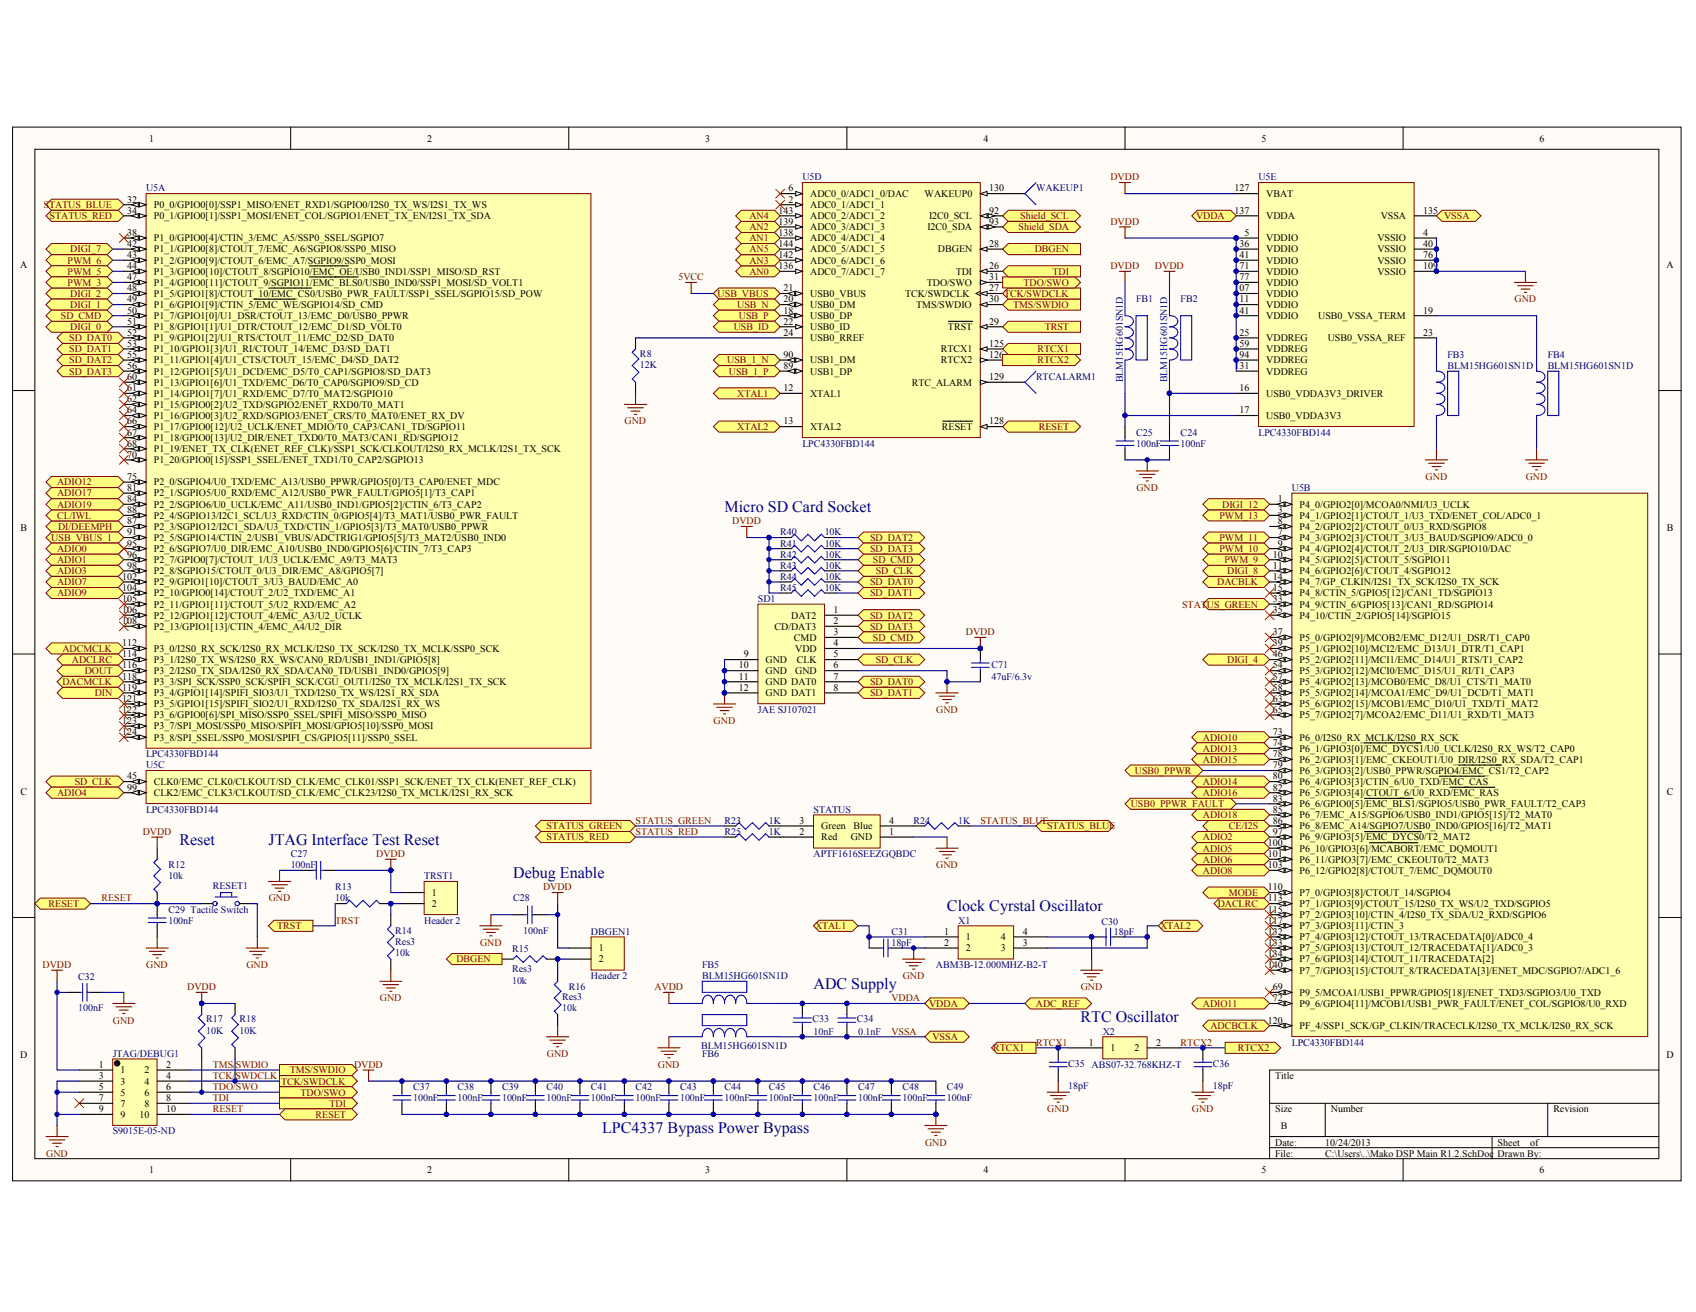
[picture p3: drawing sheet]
<svg xmlns="http://www.w3.org/2000/svg" width="279mm" height="216mm" viewBox="0 0 279 216" stroke-linecap="round" stroke-linejoin="round" font-family="sans-serif">
<defs><g id="words">
<g font-size="2.6" fill="#000080">
<text x="119.2" y="84.2">Micro SD Card Socket</text>
<text x="29.5" y="139">Reset</text>
<text x="44.2" y="139">JTAG Interface Test Reset</text>
<text x="84.4" y="144.5">Debug Enable</text>
<text x="155.8" y="150">Clock Cyrstal Oscillator</text>
<text x="133.8" y="162.7">ADC Supply</text>
<text x="177.8" y="168.2">RTC Oscillator</text>
<text x="99.1" y="186.5">LPC4337 Bypass Power Bypass</text>
</g>
<g font-size="1.6">
<text x="24.5" y="23.3">1</text>
<text x="70.3" y="23.3">2</text>
<text x="116" y="23.3">3</text>
<text x="161.8" y="23.3">4</text>
<text x="207.6" y="23.3">5</text>
<text x="253.3" y="23.3">6</text>
<text x="20.9" y="33.3">32</text>
<text x="20.9" y="35.2">34</text>
<text x="25.3" y="34.2">P0_0/GPIO0[0]/SSP1_MISO/ENET_RXD1/SGPIO0/I2S0_TX_WS/I2S1_TX_WS</text>
<text x="128.1" y="35.2">143</text>
<text x="129.7" y="31.5">6</text>
<text x="129.7" y="33.3">2</text>
<text x="133.3" y="32.4">ADC0_0/ADC1_0/DAC</text>
<text x="133.3" y="34.2">ADC0_1/ADC1_1</text>
<text x="152.1" y="32.4">WAKEUP0</text>
<text x="162.8" y="35.2">92</text>
<text x="162.8" y="31.5">130</text>
<text x="203.1" y="35.2">137</text>
<text x="203.1" y="31.5">127</text>
<text x="208.3" y="32.4">VBAT</text>
<text x="234.1" y="35.2">135</text>
<text x="20.9" y="38.8">38</text>
<text x="20.9" y="40.6">42</text>
<text x="25.3" y="36.1">P0_1/GPIO0[1]/SSP1_MOSI/ENET_COL/SGPIO1/ENET_TX_EN/I2S1_TX_SDA</text>
<text x="25.3" y="39.7">P1_0/GPIO0[4]/CTIN_3/EMC_A5/SSP0_SSEL/SGPIO7</text>
<text x="25.3" y="41.5">P1_1/GPIO0[8]/CTOUT_7/EMC_A6/SGPIO8/SSP0_MISO</text>
<text x="128.1" y="37">139</text>
<text x="128.1" y="38.8">138</text>
<text x="128.1" y="40.6">144</text>
<text x="133.3" y="36.1">ADC0_2/ADC1_2</text>
<text x="133.3" y="37.9">ADC0_3/ADC1_3</text>
<text x="133.3" y="39.7">ADC0_4/ADC1_4</text>
<text x="133.3" y="41.5">ADC0_5/ADC1_5</text>
<text x="152.6" y="37.9">I2C0_SDA</text>
<text x="152.9" y="36.1">I2C0_SCL</text>
<text x="154.3" y="41.5">DBGEN</text>
<text x="162.8" y="40.6">28</text>
<text x="162.8" y="37">93</text>
<text x="203.9" y="40.6">36</text>
<text x="204.8" y="38.8">5</text>
<text x="208.3" y="36.1">VDDA</text>
<text x="208.3" y="39.7">VDDIO</text>
<text x="208.3" y="41.5">VDDIO</text>
<text x="226.6" y="39.7">VSSIO</text>
<text x="226.6" y="41.5">VSSIO</text>
<text x="227.2" y="36.1">VSSA</text>
<text x="234.1" y="38.8">4</text>
<text x="234.1" y="40.6">40</text>
<text x="3.3" y="44.1">A</text>
<text x="20.9" y="42.5">43</text>
<text x="20.9" y="44.3">44</text>
<text x="20.9" y="46.1">47</text>
<text x="20.9" y="47.9">48</text>
<text x="25.3" y="43.4">P1_2/GPIO0[9]/CTOUT_6/EMC_A7/SGPIO9/SSP0_MOSI</text>
<text x="25.3" y="45.2">P1_3/GPIO0[10]/CTOUT_8/SGPIO10/EMC_OE/USB0_IND1/SSP1_MISO/SD_RST</text>
<text x="25.3" y="47">P1_4/GPIO0[11]/CTOUT_9/SGPIO11/EMC_BLS0/USB0_IND0/SSP1_MOSI/SD_VOLT1</text>
<text x="128.1" y="42.5">142</text>
<text x="128.1" y="44.3">136</text>
<text x="128.9" y="47.9">21</text>
<text x="133.3" y="43.4">ADC0_6/ADC1_6</text>
<text x="133.3" y="45.2">ADC0_7/ADC1_7</text>
<text x="152.5" y="47">TDO/SWO</text>
<text x="157.3" y="45.2">TDI</text>
<text x="162.8" y="47.9">27</text>
<text x="162.8" y="46.1">31</text>
<text x="162.8" y="44.3">26</text>
<text x="203.1" y="47.9">107</text>
<text x="203.9" y="42.5">41</text>
<text x="203.9" y="44.3">71</text>
<text x="203.9" y="46.1">77</text>
<text x="208.3" y="43.4">VDDIO</text>
<text x="208.3" y="45.2">VDDIO</text>
<text x="208.3" y="47">VDDIO</text>
<text x="226.6" y="43.4">VSSIO</text>
<text x="226.6" y="45.2">VSSIO</text>
<text x="234.1" y="42.5">76</text>
<text x="234.1" y="44.3">109</text>
<text x="274.2" y="44.1">A</text>
<text x="20.9" y="49.8">49</text>
<text x="20.9" y="51.6">50</text>
<text x="20.9" y="53.4">51</text>
<text x="25.3" y="48.8">P1_5/GPIO1[8]/CTOUT_10/EMC_CS0/USB0_PWR_FAULT/SSP1_SSEL/SGPIO15/SD_POW</text>
<text x="25.3" y="50.7">P1_6/GPIO1[9]/CTIN_5/EMC_WE/SGPIO14/SD_CMD</text>
<text x="25.3" y="52.5">P1_7/GPIO1[0]/U1_DSR/CTOUT_13/EMC_D0/USB0_PPWR</text>
<text x="128.9" y="51.6">18</text>
<text x="128.9" y="49.8">20</text>
<text x="128.9" y="53.4">22</text>
<text x="133.3" y="52.5">USB0_DP</text>
<text x="133.3" y="50.7">USB0_DM</text>
<text x="133.3" y="48.8">USB0_VBUS</text>
<text x="148.9" y="48.8">TCK/SWDCLK</text>
<text x="150.7" y="50.7">TMS/SWDIO</text>
<text x="162.8" y="53.4">29</text>
<text x="162.8" y="49.8">30</text>
<text x="203.1" y="49.8">111</text>
<text x="203.1" y="51.6">141</text>
<text x="208.3" y="48.8">VDDIO</text>
<text x="208.3" y="50.7">VDDIO</text>
<text x="208.3" y="52.5">VDDIO</text>
<text x="216.9" y="52.5">USB0_VSSA_TERM</text>
<text x="234.1" y="51.6">19</text>
<text x="20.9" y="57.1">53</text>
<text x="20.9" y="58.9">55</text>
<text x="20.9" y="55.2">52</text>
<text x="25.3" y="58">P1_10/GPIO1[3]/U1_RI/CTOUT_14/EMC_D3/SD_DAT1</text>
<text x="25.3" y="59.8">P1_11/GPIO1[4]/U1_CTS/CTOUT_15/EMC_D4/SD_DAT2</text>
<text x="25.3" y="54.3">P1_8/GPIO1[1]/U1_DTR/CTOUT_12/EMC_D1/SD_VOLT0</text>
<text x="25.3" y="56.1">P1_9/GPIO1[2]/U1_RTS/CTOUT_11/EMC_D2/SD_DAT0</text>
<text x="128.9" y="55.2">24</text>
<text x="128.9" y="58.9">90</text>
<text x="133.3" y="54.3">USB0_ID</text>
<text x="133.3" y="56.1">USB0_RREF</text>
<text x="133.3" y="59.8">USB1_DM</text>
<text x="154.8" y="58">RTCX1</text>
<text x="154.8" y="59.8">RTCX2</text>
<text x="156" y="54.3">TRST</text>
<text x="162.8" y="57.1">125</text>
<text x="162.8" y="58.9">126</text>
<text x="203.9" y="58.9">94</text>
<text x="203.9" y="57.1">59</text>
<text x="203.9" y="55.2">25</text>
<text x="208.3" y="59.8">VDDREG</text>
<text x="208.3" y="58">VDDREG</text>
<text x="208.3" y="56.1">VDDREG</text>
<text x="218.5" y="56.1">USB0_VSSA_REF</text>
<text x="234.1" y="55.2">23</text>
<text x="20.9" y="60.7">56</text>
<text x="20.9" y="62.5">60</text>
<text x="20.9" y="64.4">61</text>
<text x="25.3" y="61.6">P1_12/GPIO1[5]/U1_DCD/EMC_D5/T0_CAP1/SGPIO8/SD_DAT3</text>
<text x="25.3" y="63.5">P1_13/GPIO1[6]/U1_TXD/EMC_D6/T0_CAP0/SGPIO9/SD_CD</text>
<text x="25.3" y="65.3">P1_14/GPIO1[7]/U1_RXD/EMC_D7/T0_MAT2/SGPIO10</text>
<text x="128.9" y="60.7">89</text>
<text x="128.9" y="64.4">12</text>
<text x="133.3" y="61.6">USB1_DP</text>
<text x="133.3" y="65.3">XTAL1</text>
<text x="150" y="63.5">RTC_ALARM</text>
<text x="162.8" y="62.5">129</text>
<text x="203.1" y="60.7">131</text>
<text x="203.9" y="64.4">16</text>
<text x="208.3" y="65.3">USB0_VDDA3V3_DRIVER</text>
<text x="208.3" y="61.6">VDDREG</text>
<text x="20.9" y="66.2">62</text>
<text x="20.9" y="68">64</text>
<text x="20.9" y="69.8">66</text>
<text x="20.9" y="71.7">67</text>
<text x="25.3" y="67.1">P1_15/GPIO0[2]/U2_TXD/SGPIO2/ENET_RXD0/T0_MAT1</text>
<text x="25.3" y="68.9">P1_16/GPIO0[3]/U2_RXD/SGPIO3/ENET_CRS/T0_MAT0/ENET_RX_DV</text>
<text x="25.3" y="70.8">P1_17/GPIO0[12]/U2_UCLK/ENET_MDIO/T0_CAP3/CAN1_TD/SGPIO11</text>
<text x="128.9" y="69.8">13</text>
<text x="133.3" y="70.8">XTAL2</text>
<text x="155" y="70.8">RESET</text>
<text x="162.8" y="69.8">128</text>
<text x="203.9" y="68">17</text>
<text x="208.3" y="68.9">USB0_VDDA3V3</text>
<text x="20.9" y="73.5">68</text>
<text x="20.9" y="75.3">70</text>
<text x="25.3" y="72.6">P1_18/GPIO0[13]/U2_DIR/ENET_TXD0/T0_MAT3/CAN1_RD/SGPIO12</text>
<text x="25.3" y="74.4">P1_19/ENET_TX_CLK(ENET_REF_CLK)/SSP1_SCK/CLKOUT/I2S0_RX_MCLK/I2S1_TX_SCK</text>
<text x="25.3" y="76.2">P1_20/GPIO0[15]/SSP1_SSEL/ENET_TXD1/T0_CAP2/SGPIO13</text>
<text x="20.9" y="79">75</text>
<text x="20.9" y="80.8">81</text>
<text x="20.9" y="82.6">84</text>
<text x="25.3" y="79.9">P2_0/SGPIO4/U0_TXD/EMC_A13/USB0_PPWR/GPIO5[0]/T3_CAP0/ENET_MDC</text>
<text x="25.3" y="81.7">P2_1/SGPIO5/U0_RXD/EMC_A12/USB0_PWR_FAULT/GPIO5[1]/T3_CAP1</text>
<text x="25.3" y="83.5">P2_2/SGPIO6/U0_UCLK/EMC_A11/USB0_IND1/GPIO5[2]/CTIN_6/T3_CAP2</text>
<text x="210.3" y="82.6">1</text>
<text x="213.8" y="83.5">P4_0/GPIO2[0]/MCOA0/NMI/U3_UCLK</text>
<text x="3.4" y="87.4">B</text>
<text x="20.9" y="84.4">88</text>
<text x="20.9" y="86.3">87</text>
<text x="20.9" y="88.1">91</text>
<text x="20.9" y="89.9">95</text>
<text x="25.3" y="85.4">P2_4/SGPIO13/I2C1_SCL/U3_RXD/CTIN_0/GPIO5[4]/T3_MAT1/USB0_PWR_FAULT</text>
<text x="25.3" y="87.2">P2_3/SGPIO12/I2C1_SDA/U3_TXD/CTIN_1/GPIO5[3]/T3_MAT0/USB0_PPWR</text>
<text x="25.3" y="89">P2_5/SGPIO14/CTIN_2/USB1_VBUS/ADCTRIG1/GPIO5[5]/T3_MAT2/USB0_IND0</text>
<text x="210.3" y="84.4">3</text>
<text x="210.3" y="86.3">8</text>
<text x="210.3" y="88.1">7</text>
<text x="210.3" y="89.9">9</text>
<text x="213.8" y="85.4">P4_1/GPIO2[1]/CTOUT_1/U3_TXD/ENET_COL/ADC0_1</text>
<text x="213.8" y="87.2">P4_2/GPIO2[2]/CTOUT_0/U3_RXD/SGPIO8</text>
<text x="213.8" y="89">P4_3/GPIO2[3]/CTOUT_3/U3_BAUD/SGPIO9/ADC0_0</text>
<text x="274.2" y="87.4">B</text>
<text x="20.1" y="95.4">102</text>
<text x="20.9" y="91.7">96</text>
<text x="20.9" y="93.6">98</text>
<text x="25.3" y="90.8">P2_6/SGPIO7/U0_DIR/EMC_A10/USB0_IND0/GPIO5[6]/CTIN_7/T3_CAP3</text>
<text x="25.3" y="92.7">P2_7/GPIO0[7]/CTOUT_1/U3_UCLK/EMC_A9/T3_MAT3</text>
<text x="25.3" y="94.5">P2_8/SGPIO15/CTOUT_0/U3_DIR/EMC_A8/GPIO5[7]</text>
<text x="209.4" y="91.7">10</text>
<text x="209.4" y="93.6">11</text>
<text x="209.4" y="95.4">14</text>
<text x="213.8" y="90.8">P4_4/GPIO2[4]/CTOUT_2/U3_DIR/SGPIO10/DAC</text>
<text x="213.8" y="92.7">P4_5/GPIO2[5]/CTOUT_5/SGPIO11</text>
<text x="213.8" y="94.5">P4_6/GPIO2[6]/CTOUT_4/SGPIO12</text>
<text x="20.1" y="97.2">104</text>
<text x="20.1" y="99">105</text>
<text x="20.1" y="100.9">106</text>
<text x="25.3" y="98.1">P2_10/GPIO0[14]/CTOUT_2/U2_TXD/EMC_A1</text>
<text x="25.3" y="100">P2_11/GPIO1[11]/CTOUT_5/U2_RXD/EMC_A2</text>
<text x="25.3" y="101.8">P2_12/GPIO1[12]/CTOUT_4/EMC_A3/U2_UCLK</text>
<text x="25.3" y="96.3">P2_9/GPIO1[10]/CTOUT_3/U3_BAUD/EMC_A0</text>
<text x="130.2" y="101.8">DAT2</text>
<text x="137.1" y="100.9">1</text>
<text x="209.4" y="100.9">35</text>
<text x="209.4" y="97.2">15</text>
<text x="209.4" y="99">33</text>
<text x="213.8" y="101.8">P4_10/CTIN_2/GPIO5[14]/SGPIO15</text>
<text x="213.8" y="96.3">P4_7/GP_CLKIN/I2S1_TX_SCK/I2S0_TX_SCK</text>
<text x="213.8" y="98.1">P4_8/CTIN_5/GPIO5[12]/CAN1_TD/SGPIO13</text>
<text x="213.8" y="100">P4_9/CTIN_6/GPIO5[13]/CAN1_RD/SGPIO14</text>
<text x="20.1" y="102.7">108</text>
<text x="20.1" y="106.3">112</text>
<text x="25.3" y="103.6">P2_13/GPIO1[13]/CTIN_4/EMC_A4/U2_DIR</text>
<text x="25.3" y="107.3">P3_0/I2S0_RX_SCK/I2S0_RX_MCLK/I2S0_TX_SCK/I2S0_TX_MCLK/SSP0_SCK</text>
<text x="127.4" y="103.6">CD/DAT3</text>
<text x="130.6" y="105.4">CMD</text>
<text x="130.8" y="107.3">VDD</text>
<text x="137.1" y="102.7">2</text>
<text x="137.1" y="104.5">3</text>
<text x="137.1" y="106.3">4</text>
<text x="209.4" y="104.5">37</text>
<text x="209.4" y="106.3">39</text>
<text x="213.8" y="105.4">P5_0/GPIO2[9]/MCOB2/EMC_D12/U1_DSR/T1_CAP0</text>
<text x="213.8" y="107.3">P5_1/GPIO2[10]/MCI2/EMC_D13/U1_DTR/T1_CAP1</text>
<text x="20.1" y="108.2">114</text>
<text x="20.1" y="110">116</text>
<text x="20.1" y="111.8">118</text>
<text x="20.1" y="113.6">119</text>
<text x="25.3" y="109.1">P3_1/I2S0_TX_WS/I2S0_RX_WS/CAN0_RD/USB1_IND1/GPIO5[8]</text>
<text x="25.3" y="110.9">P3_2/I2S0_TX_SDA/I2S0_RX_SDA/CAN0_TD/USB1_IND0/GPIO5[9]</text>
<text x="25.3" y="112.7">P3_3/SPI_SCK/SSP0_SCK/SPIFI_SCK/CGU_OUT1/I2S0_TX_MCLK/I2S1_TX_SCK</text>
<text x="121.6" y="110">10</text>
<text x="121.6" y="111.8">11</text>
<text x="121.6" y="113.6">12</text>
<text x="122.4" y="108.2">9</text>
<text x="126" y="109.1">GND</text>
<text x="126" y="110.9">GND</text>
<text x="126" y="112.7">GND DAT0</text>
<text x="130.8" y="110.9">GND</text>
<text x="131.1" y="109.1">CLK</text>
<text x="137.1" y="108.2">5</text>
<text x="137.1" y="110">6</text>
<text x="137.1" y="111.8">7</text>
<text x="137.1" y="113.6">8</text>
<text x="209.4" y="108.2">46</text>
<text x="209.4" y="110">54</text>
<text x="209.4" y="111.8">57</text>
<text x="209.4" y="113.6">58</text>
<text x="213.8" y="109.1">P5_2/GPIO2[11]/MCI1/EMC_D14/U1_RTS/T1_CAP2</text>
<text x="213.8" y="110.9">P5_3/GPIO2[12]/MCI0/EMC_D15/U1_RI/T1_CAP3</text>
<text x="213.8" y="112.7">P5_4/GPIO2[13]/MCOB0/EMC_D8/U1_CTS/T1_MAT0</text>
<text x="20.1" y="115.5">121</text>
<text x="20.1" y="117.3">122</text>
<text x="20.1" y="119.1">123</text>
<text x="25.3" y="114.6">P3_4/GPIO1[14]/SPIFI_SIO3/U1_TXD/I2S0_TX_WS/I2S1_RX_SDA</text>
<text x="25.3" y="116.4">P3_5/GPIO1[15]/SPIFI_SIO2/U1_RXD/I2S0_TX_SDA/I2S1_RX_WS</text>
<text x="25.3" y="118.2">P3_6/GPIO0[6]/SPI_MISO/SSP0_SSEL/SPIFI_MISO/SSP0_MISO</text>
<text x="126" y="114.6">GND DAT1</text>
<text x="209.4" y="115.5">63</text>
<text x="209.4" y="117.3">65</text>
<text x="213.8" y="114.6">P5_5/GPIO2[14]/MCOA1/EMC_D9/U1_DCD/T1_MAT1</text>
<text x="213.8" y="116.4">P5_6/GPIO2[15]/MCOB1/EMC_D10/U1_TXD/T1_MAT2</text>
<text x="213.8" y="118.2">P5_7/GPIO2[7]/MCOA2/EMC_D11/U1_RXD/T1_MAT3</text>
<text x="20.1" y="121">124</text>
<text x="25.3" y="120">P3_7/SPI_MOSI/SSP0_MISO/SPIFI_MOSI/GPIO5[10]/SSP0_MOSI</text>
<text x="25.3" y="121.9">P3_8/SPI_SSEL/SSP0_MOSI/SPIFI_CS/GPIO5[11]/SSP0_SSEL</text>
<text x="209.4" y="121">73</text>
<text x="209.4" y="122.8">74</text>
<text x="209.4" y="124.6">78</text>
<text x="213.8" y="121.9">P6_0/I2S0_RX_MCLK/I2S0_RX_SCK</text>
<text x="213.8" y="123.7">P6_1/GPIO3[0]/EMC_DYCS1/U0_UCLK/I2S0_RX_WS/T2_CAP0</text>
<text x="213.8" y="125.5">P6_2/GPIO3[1]/EMC_CKEOUT1/U0_DIR/I2S0_RX_SDA/T2_CAP1</text>
<text x="3.4" y="130.8">C</text>
<text x="20.9" y="128.3">45</text>
<text x="20.9" y="130.1">99</text>
<text x="25.3" y="129.2">CLK0/EMC_CLK0/CLKOUT/SD_CLK/EMC_CLK01/SSP1_SCK/ENET_TX_CLK(ENET_REF_CLK)</text>
<text x="25.3" y="131">CLK2/EMC_CLK3/CLKOUT/SD_CLK/EMC_CLK23/I2S0_TX_MCLK/I2S1_RX_SCK</text>
<text x="209.4" y="126.4">79</text>
<text x="209.4" y="128.3">80</text>
<text x="209.4" y="130.1">82</text>
<text x="209.4" y="131.9">83</text>
<text x="213.8" y="127.3">P6_3/GPIO3[2]/USB0_PPWR/SGPIO4/EMC_CS1/T2_CAP2</text>
<text x="213.8" y="129.2">P6_4/GPIO3[3]/CTIN_6/U0_TXD/EMC_CAS</text>
<text x="213.8" y="131">P6_5/GPIO3[4]/CTOUT_6/U0_RXD/EMC_RAS</text>
<text x="274.2" y="130.8">C</text>
<text x="131.6" y="135.6">3</text>
<text x="131.6" y="137.4">2</text>
<text x="135.1" y="136.5">Green</text>
<text x="140.4" y="136.5">Blue</text>
<text x="146.3" y="137.4">1</text>
<text x="146.3" y="135.6">4</text>
<text x="209.4" y="133.7">85</text>
<text x="209.4" y="135.6">86</text>
<text x="209.4" y="137.4">97</text>
<text x="213.8" y="132.8">P6_6/GPIO0[5]/EMC_BLS1/SGPIO5/USB0_PWR_FAULT/T2_CAP3</text>
<text x="213.8" y="134.6">P6_7/EMC_A15/SGPIO6/USB0_IND1/GPIO5[15]/T2_MAT0</text>
<text x="213.8" y="136.5">P6_8/EMC_A14/SGPIO7/USB0_IND0/GPIO5[16]/T2_MAT1</text>
<text x="135.1" y="138.3">Red</text>
<text x="140" y="138.3">GND</text>
<text x="208.6" y="139.2">100</text>
<text x="208.6" y="141">101</text>
<text x="208.6" y="142.9">103</text>
<text x="213.8" y="140.1">P6_10/GPIO3[6]/MCABORT/EMC_DQMOUT1</text>
<text x="213.8" y="141.9">P6_11/GPIO3[7]/EMC_CKEOUT0/T2_MAT3</text>
<text x="213.8" y="143.8">P6_12/GPIO2[8]/CTOUT_7/EMC_DQMOUT0</text>
<text x="213.8" y="138.3">P6_9/GPIO3[5]/EMC_DYCS0/T2_MAT2</text>
<text x="71.1" y="147.4">1</text>
<text x="71.1" y="149.3">2</text>
<text x="208.6" y="146.5">110</text>
<text x="208.6" y="148.3">113</text>
<text x="213.8" y="147.4">P7_0/GPIO3[8]/CTOUT_14/SGPIO4</text>
<text x="213.8" y="149.3">P7_1/GPIO3[9]/CTOUT_15/I2S0_TX_WS/U2_TXD/SGPIO5</text>
<text x="155.4" y="153.8">1</text>
<text x="155.4" y="155.6">2</text>
<text x="158.9" y="154.7">1</text>
<text x="164.7" y="154.7">4</text>
<text x="168.3" y="155.6">3</text>
<text x="168.3" y="153.8">4</text>
<text x="208.6" y="150.2">115</text>
<text x="208.6" y="152">117</text>
<text x="208.6" y="153.8">132</text>
<text x="208.6" y="155.6">133</text>
<text x="213.8" y="151.1">P7_2/GPIO3[10]/CTIN_4/I2S0_TX_SDA/U2_RXD/SGPIO6</text>
<text x="213.8" y="152.9">P7_3/GPIO3[11]/CTIN_3</text>
<text x="213.8" y="154.7">P7_4/GPIO3[12]/CTOUT_13/TRACEDATA[0]/ADC0_4</text>
<text x="98.5" y="156.6">1</text>
<text x="98.5" y="158.4">2</text>
<text x="158.9" y="156.6">2</text>
<text x="164.7" y="156.6">3</text>
<text x="208.6" y="157.5">134</text>
<text x="208.6" y="159.3">140</text>
<text x="213.8" y="156.6">P7_5/GPIO3[13]/CTOUT_12/TRACEDATA[1]/ADC0_3</text>
<text x="213.8" y="158.4">P7_6/GPIO3[14]/CTOUT_11/TRACEDATA[2]</text>
<text x="213.8" y="160.2">P7_7/GPIO3[15]/CTOUT_8/TRACEDATA[3]/ENET_MDC/SGPIO7/ADC1_6</text>
<text x="209.4" y="162.9">69</text>
<text x="209.4" y="164.8">72</text>
<text x="213.8" y="163.9">P9_5/MCOA1/USB1_PPWR/GPIO5[18]/ENET_TXD3/SGPIO3/U0_TXD</text>
<text x="213.8" y="165.7">P9_6/GPIO4[11]/MCOB1/USB1_PWR_FAULT/ENET_COL/SGPIO8/U0_RXD</text>
<text x="179.1" y="172.1">1</text>
<text x="182.7" y="173">1</text>
<text x="186.7" y="173">2</text>
<text x="190.2" y="172.1">2</text>
<text x="208.6" y="168.4">120</text>
<text x="213.8" y="169.3">PF_4/SSP1_SCK/GP_CLKIN/TRACECLK/I2S0_TX_MCLK/I2S0_RX_SCK</text>
<text x="3.3" y="174.1">D</text>
<text x="16.3" y="175.7">1</text>
<text x="16.3" y="177.5">3</text>
<text x="16.3" y="179.4">5</text>
<text x="19.8" y="176.6">1</text>
<text x="19.8" y="178.5">3</text>
<text x="23.8" y="176.6">2</text>
<text x="23.8" y="178.5">4</text>
<text x="27.3" y="175.7">2</text>
<text x="27.3" y="177.5">4</text>
<text x="27.3" y="179.4">6</text>
<text x="209.8" y="177.5">Title</text>
<text x="274.2" y="174.1">D</text>
<text x="16.3" y="181.2">7</text>
<text x="16.3" y="183">9</text>
<text x="19.8" y="180.3">5</text>
<text x="19.8" y="182.1">7</text>
<text x="19.8" y="183.9">9</text>
<text x="22.9" y="183.9">10</text>
<text x="23.8" y="180.3">6</text>
<text x="23.8" y="182.1">8</text>
<text x="27.3" y="181.2">8</text>
<text x="27.3" y="183">10</text>
<text x="209.8" y="183">Size</text>
<text x="210.7" y="185.8">B</text>
<text x="219" y="183">Number</text>
<text x="255.6" y="183">Revision</text>
<text x="209.8" y="188.5">Date:</text>
<text x="209.8" y="190.3">File:</text>
<text x="218.1" y="188.5">10/24/2013</text>
<text x="218.1" y="190.3">C:\Users\..\Mako DSP Main R1.2.SchDoc</text>
<text x="246.4" y="188.5">Sheet</text>
<text x="246.4" y="190.3">Drawn By:</text>
<text x="251.7" y="188.5">of</text>
<text x="24.5" y="193.1">1</text>
<text x="70.3" y="193.1">2</text>
<text x="116" y="193.1">3</text>
<text x="161.8" y="193.1">4</text>
<text x="207.6" y="193.1">5</text>
<text x="253.3" y="193.1">6</text>
</g>
<g font-size="1.6" fill="#000080">
<text x="132" y="29.7">U5D</text>
<text x="207.1" y="29.7">U5E</text>
<text x="24" y="31.5">U5A</text>
<text x="170.5" y="31.5">WAKEUP1</text>
<text x="186.9" y="49.8">FB1</text>
<text x="194.3" y="49.8">FB2</text>
<text x="105.3" y="58.7">R8</text>
<text x="238.2" y="58.9">FB3</text>
<text x="254.6" y="58.9">FB4</text>
<text x="105.3" y="60.5">12K</text>
<text x="170.5" y="62.5">RTCALARM1</text>
<text x="184.7" y="62.9" transform="rotate(-90 184.7 62.9)">BLM15HG601SN1D</text>
<text x="192.1" y="62.9" transform="rotate(-90 192.1 62.9)">BLM15HG601SN1D</text>
<text x="238.2" y="60.7">BLM15HG601SN1D</text>
<text x="254.6" y="60.7">BLM15HG601SN1D</text>
<text x="186.9" y="71.7">C25</text>
<text x="194.3" y="71.7">C24</text>
<text x="207.1" y="71.7">LPC4330FBD144</text>
<text x="132" y="73.5">LPC4330FBD144</text>
<text x="186.9" y="73.5">100nF</text>
<text x="194.3" y="73.5">100nF</text>
<text x="212.5" y="80.8">U5B</text>
<text x="128.4" y="88.1">R40</text>
<text x="128.4" y="89.9">R41</text>
<text x="135.7" y="88.1">10K</text>
<text x="135.7" y="89.9">10K</text>
<text x="128.4" y="91.7">R42</text>
<text x="128.4" y="93.6">R43</text>
<text x="128.4" y="95.4">R44</text>
<text x="135.7" y="91.7">10K</text>
<text x="135.7" y="93.6">10K</text>
<text x="135.7" y="95.4">10K</text>
<text x="124.7" y="99">SD1</text>
<text x="128.4" y="97.2">R45</text>
<text x="135.7" y="97.2">10K</text>
<text x="163.1" y="111.8">47uF/6.3v</text>
<text x="163.1" y="110">C71</text>
<text x="124.7" y="117.3">JAE SJ107021</text>
<text x="24" y="124.6">LPC4330FBD144</text>
<text x="24" y="126.4">U5C</text>
<text x="24" y="133.7">LPC4330FBD144</text>
<text x="119.2" y="135.6">R23</text>
<text x="119.2" y="137.4">R25</text>
<text x="126.5" y="135.6">1K</text>
<text x="126.5" y="137.4">1K</text>
<text x="133.8" y="133.7">STATUS</text>
<text x="150.3" y="135.6">R24</text>
<text x="157.6" y="135.6">1K</text>
<text x="27.7" y="142.9">R12</text>
<text x="47.8" y="142.9">100nF</text>
<text x="47.8" y="141">C27</text>
<text x="133.8" y="141">APTF1616SEEZGQBDC</text>
<text x="27.7" y="144.7">10k</text>
<text x="35" y="146.3">RESET1</text>
<text x="55.2" y="148.3">10k</text>
<text x="55.2" y="146.5">R13</text>
<text x="69.8" y="144.7">TRST1</text>
<text x="84.4" y="148.3">C28</text>
<text x="27.7" y="152">100nF</text>
<text x="27.7" y="150.2">C29 Tactile Switch</text>
<text x="65" y="153.6">R14</text>
<text x="65" y="155.5">Res3</text>
<text x="69.8" y="152">Header 2</text>
<text x="86.1" y="153.6">100nF</text>
<text x="97.2" y="153.8">DBGEN1</text>
<text x="146.7" y="155.6">18pF</text>
<text x="146.7" y="153.8">C31</text>
<text x="157.6" y="152">X1</text>
<text x="181.3" y="152.2">C30</text>
<text x="183.3" y="153.8">18pF</text>
<text x="12.9" y="161.3">C32</text>
<text x="65" y="157.3">10k</text>
<text x="84.2" y="161.8">10k</text>
<text x="84.2" y="156.7">R15</text>
<text x="84.2" y="160">Res3</text>
<text x="97.2" y="161.1">Header 2</text>
<text x="115.5" y="159.3">FB5</text>
<text x="115.5" y="161.1">BLM15HG601SN1D</text>
<text x="154" y="159.3">ABM3B-12.000MHZ-B2-T</text>
<text x="12.9" y="166.4">100nF</text>
<text x="92.5" y="166.4">10k</text>
<text x="92.5" y="164.6">Res3</text>
<text x="93.6" y="162.9">R16</text>
<text x="18.5" y="173.9">JTAG/DEBUG1</text>
<text x="33.9" y="170.1">10K</text>
<text x="33.9" y="168.2">R17</text>
<text x="39.4" y="170.1">10K</text>
<text x="39.4" y="168.2">R18</text>
<text x="115.4" y="172.6">BLM15HG601SN1D</text>
<text x="115.5" y="173.9">FB6</text>
<text x="133.7" y="168.2">C33</text>
<text x="133.8" y="170.2">10nF</text>
<text x="141" y="168.2">C34</text>
<text x="141.2" y="170.2">0.1nF</text>
<text x="181.4" y="170.2">X2</text>
<text x="212.5" y="172.1">LPC4330FBD144</text>
<text x="68" y="179.4">C37</text>
<text x="75.3" y="179.4">C38</text>
<text x="82.6" y="179.4">C39</text>
<text x="89.9" y="179.4">C40</text>
<text x="97.2" y="179.4">C41</text>
<text x="104.6" y="179.4">C42</text>
<text x="111.9" y="179.4">C43</text>
<text x="119.2" y="179.4">C44</text>
<text x="126.5" y="179.4">C45</text>
<text x="133.8" y="179.4">C46</text>
<text x="141.2" y="179.4">C47</text>
<text x="148.5" y="179.4">C48</text>
<text x="155.8" y="179.4">C49</text>
<text x="175.8" y="179.2">18pF</text>
<text x="175.8" y="175.5">C35 ABS07-32.768KHZ-T</text>
<text x="199.6" y="179.2">18pF</text>
<text x="199.6" y="175.5">C36</text>
<text x="68" y="181.2">100nF</text>
<text x="75.3" y="181.2">100nF</text>
<text x="82.6" y="181.2">100nF</text>
<text x="89.9" y="181.2">100nF</text>
<text x="97.2" y="181.2">100nF</text>
<text x="104.6" y="181.2">100nF</text>
<text x="111.9" y="181.2">100nF</text>
<text x="119.2" y="181.2">100nF</text>
<text x="126.5" y="181.2">100nF</text>
<text x="133.8" y="181.2">100nF</text>
<text x="141.2" y="181.2">100nF</text>
<text x="148.5" y="181.2">100nF</text>
<text x="155.8" y="181.2">100nF</text>
<text x="18.5" y="186.7">S9015E-05-ND</text>
</g>
<g font-size="1.6" fill="#800000">
<text x="182.7" y="29.7">DVDD</text>
<text x="7.2" y="34.2">STATUS_BLUE</text>
<text x="8.2" y="36.1">STATUS_RED</text>
<text x="11.6" y="41.5">DIGI_7</text>
<text x="123.3" y="39.7">AN1</text>
<text x="123.3" y="37.9">AN2</text>
<text x="123.3" y="36.1">AN4</text>
<text x="123.3" y="41.5">AN5</text>
<text x="167.6" y="37.9">Shield_SDA</text>
<text x="167.9" y="36.1">Shield_SCL</text>
<text x="170.3" y="41.5">DBGEN</text>
<text x="182.7" y="37">DVDD</text>
<text x="196.8" y="36.1">VDDA</text>
<text x="237.6" y="36.1">VSSA</text>
<text x="11.1" y="43.4">PWM_6</text>
<text x="11.1" y="45.2">PWM_5</text>
<text x="11.1" y="47">PWM_3</text>
<text x="111.6" y="46.1">5VCC</text>
<text x="123.3" y="45.2">AN0</text>
<text x="123.3" y="43.4">AN3</text>
<text x="168.4" y="47">TDO/SWO</text>
<text x="173.2" y="45.2">TDI</text>
<text x="182.7" y="44.3">DVDD</text>
<text x="190" y="44.3">DVDD</text>
<text x="10" y="52.5">SD_CMD</text>
<text x="11.6" y="48.8">DIGI_2</text>
<text x="11.6" y="50.7">DIGI_1</text>
<text x="118.1" y="48.8">USB_VBUS</text>
<text x="121.3" y="50.7">USB_N</text>
<text x="121.6" y="52.5">USB_P</text>
<text x="165.2" y="48.8">TCK/SWDCLK</text>
<text x="166.7" y="50.7">TMS/SWDIO</text>
<text x="249.2" y="49.8">GND</text>
<text x="11.4" y="59.8">SD_DAT2</text>
<text x="11.4" y="58">SD_DAT1</text>
<text x="11.4" y="56.1">SD_DAT0</text>
<text x="11.6" y="54.3">DIGI_0</text>
<text x="119.6" y="59.8">USB_1_N</text>
<text x="120.7" y="54.3">USB_ID</text>
<text x="170.7" y="58">RTCX1</text>
<text x="170.7" y="59.8">RTCX2</text>
<text x="171.9" y="54.3">TRST</text>
<text x="11.4" y="61.6">SD_DAT3</text>
<text x="119.9" y="61.6">USB_1_P</text>
<text x="121.3" y="65.3">XTAL1</text>
<text x="102.8" y="69.8">GND</text>
<text x="121.3" y="70.8">XTAL2</text>
<text x="170.9" y="70.8">RESET</text>
<text x="9.4" y="79.9">ADIO12</text>
<text x="9.4" y="81.7">ADIO17</text>
<text x="9.4" y="83.5">ADIO19</text>
<text x="187" y="80.8">GND</text>
<text x="201.1" y="83.5">DIGI_12</text>
<text x="234.6" y="79">GND</text>
<text x="251" y="79">GND</text>
<text x="8.4" y="89">USB_VBUS_1</text>
<text x="9.4" y="85.4">CL/IWL</text>
<text x="9.5" y="87.2">DI/DEEMPH</text>
<text x="120.5" y="86.3">DVDD</text>
<text x="143.2" y="89">SD_DAT2</text>
<text x="200.6" y="85.4">PWM_13</text>
<text x="200.6" y="89">PWM_11</text>
<text x="9.4" y="90.8">ADIO0</text>
<text x="9.4" y="92.7">ADIO1</text>
<text x="9.4" y="94.5">ADIO3</text>
<text x="143.2" y="90.8">SD_DAT3</text>
<text x="143.6" y="92.7">SD_CMD</text>
<text x="144.1" y="94.5">SD_CLK</text>
<text x="200.6" y="90.8">PWM_10</text>
<text x="201.5" y="92.7">PWM_9</text>
<text x="201.9" y="94.5">DIGI_8</text>
<text x="9.4" y="96.3">ADIO7</text>
<text x="9.4" y="98.1">ADIO9</text>
<text x="143.2" y="101.8">SD_DAT2</text>
<text x="143.2" y="96.3">SD_DAT0</text>
<text x="143.2" y="98.1">SD_DAT1</text>
<text x="194.5" y="100">STATUS_GREEN</text>
<text x="200.3" y="96.3">DACBLK</text>
<text x="10.3" y="107.3">ADCMCLK</text>
<text x="143.2" y="103.6">SD_DAT3</text>
<text x="143.6" y="105.4">SD_CMD</text>
<text x="158.9" y="104.5">DVDD</text>
<text x="10.3" y="112.7">DACMCLK</text>
<text x="11.8" y="109.1">ADCLRC</text>
<text x="14" y="110.9">DOUT</text>
<text x="143.2" y="112.7">SD_DAT0</text>
<text x="144.1" y="109.1">SD_CLK</text>
<text x="201.9" y="109.1">DIGI_4</text>
<text x="15.6" y="114.6">DIN</text>
<text x="117.4" y="119.1">GND</text>
<text x="143.2" y="114.6">SD_DAT1</text>
<text x="154" y="117.3">GND</text>
<text x="197.9" y="121.9">ADIO10</text>
<text x="197.9" y="123.7">ADIO13</text>
<text x="197.9" y="125.5">ADIO15</text>
<text x="9.4" y="131">ADIO4</text>
<text x="12.3" y="129.2">SD_CLK</text>
<text x="186.7" y="127.3">USB0_PPWR</text>
<text x="197.9" y="129.2">ADIO14</text>
<text x="197.9" y="131">ADIO16</text>
<text x="23.5" y="137.4">DVDD</text>
<text x="89.9" y="136.5">STATUS_GREEN</text>
<text x="104.6" y="135.6">STATUS_GREEN</text>
<text x="104.6" y="137.4">STATUS_RED</text>
<text x="161.3" y="135.6">STATUS_BLUE</text>
<text x="172.3" y="136.5">STATUS_BLUE</text>
<text x="186" y="132.8">USB0_PPWR_FAULT</text>
<text x="197.9" y="134.6">ADIO18</text>
<text x="202.2" y="136.5">CE/I2S</text>
<text x="61.9" y="141">DVDD</text>
<text x="89.9" y="138.3">STATUS_RED</text>
<text x="154" y="142.9">GND</text>
<text x="197.9" y="138.3">ADIO2</text>
<text x="197.9" y="140.1">ADIO5</text>
<text x="197.9" y="141.9">ADIO6</text>
<text x="197.9" y="143.8">ADIO8</text>
<text x="8" y="149.3">RESET</text>
<text x="16.7" y="148.3">RESET</text>
<text x="44.2" y="148.3">GND</text>
<text x="89.4" y="146.5">DVDD</text>
<text x="200.4" y="149.3">DACLRC</text>
<text x="202.2" y="147.4">MODE</text>
<text x="45.6" y="152.9">TRST</text>
<text x="55.2" y="152">TRST</text>
<text x="79" y="155.6">GND</text>
<text x="134.1" y="152.9">XTAL1</text>
<text x="190.9" y="152.9">XTAL2</text>
<text x="7" y="159.3">DVDD</text>
<text x="24.1" y="159.3">GND</text>
<text x="40.5" y="159.3">GND</text>
<text x="75.1" y="158.4">DBGEN</text>
<text x="148.5" y="161.1">GND</text>
<text x="30.8" y="162.9">DVDD</text>
<text x="62.5" y="164.8">GND</text>
<text x="107.7" y="162.9">AVDD</text>
<text x="146.7" y="164.8">VDDA</text>
<text x="152.9" y="165.7">VDDA</text>
<text x="170.4" y="165.7">ADC_REF</text>
<text x="177.8" y="162.9">GND</text>
<text x="197.9" y="165.7">ADIO11</text>
<text x="18.6" y="168.4">GND</text>
<text x="90" y="173.9">GND</text>
<text x="146.7" y="170.2">VSSA</text>
<text x="153.4" y="171.2">VSSA</text>
<text x="163.4" y="173">RTCX1</text>
<text x="170.5" y="172.1">RTCX1</text>
<text x="194.3" y="172.1">RTCX2</text>
<text x="199.2" y="169.3">ADCBCLK</text>
<text x="203.7" y="173">RTCX2</text>
<text x="35" y="175.7">TMS/SWDIO</text>
<text x="35" y="177.5">TCK/SWDCLK</text>
<text x="35" y="179.4">TDO/SWO</text>
<text x="46.2" y="178.5">TCK/SWDCLK</text>
<text x="47.7" y="176.6">TMS/SWDIO</text>
<text x="58.3" y="175.7">DVDD</text>
<text x="108.3" y="175.7">GND</text>
<text x="35" y="181.2">TDI</text>
<text x="35" y="183">RESET</text>
<text x="49.5" y="180.3">TDO/SWO</text>
<text x="51.9" y="183.9">RESET</text>
<text x="54.2" y="182.1">TDI</text>
<text x="172.3" y="183">GND</text>
<text x="196.1" y="183">GND</text>
<text x="7.6" y="190.3">GND</text>
<text x="152.2" y="188.5">GND</text>
</g>
</g></defs>
<g fill="#fffcf8" stroke="#000" stroke-width=".16">
<path d="M2.1 20.9h274.5v173.4h-274.5z"/>
<path d="M5.7 24.6h267.2v166.1h-267.2z"/>
</g>
<g fill="none" stroke="#000" stroke-width=".16">
<path d="M47.8 20.9v3.7M93.6 20.9v3.7M139.3 20.9v3.7M185.1 20.9v3.7M230.9 20.9v3.7M2.1 64.3h3.6M273 64.3h3.6M2.1 107.6h3.6M273 107.6h3.6M2.1 151h3.6M273 151h3.6M273 176.1h-64.1v14.6"/>
<path d="M47.8 190.7v3.6M93.6 190.7v3.6M139.3 190.7v3.6M185.1 190.7v3.6M208.9 181.6h64.1M208.9 187h64.1M208.9 188.9h64.1M218 181.6v5.4M230.9 190.7v3.6M245.5 187v3.7M254.7 181.6v5.4"/>
</g>
<path d="M24 31.9h73.2v91.2h-73.2z" fill="#ffffb0" stroke="#800000" stroke-width=".16"/>
<path d="M20.4 33.7h3.6" fill="none" stroke="#000" stroke-width=".18"/>
<g fill="#fffcf8" stroke="#000" stroke-width=".16">
<path d="M22.9 33.3l1.1 .4-1.1 .4z"/>
<path d="M21.7 33.7l1.1-.4v.8z"/>
</g>
<path d="M20.4 35.5h3.6" fill="none" stroke="#000" stroke-width=".18"/>
<g fill="#fffcf8" stroke="#000" stroke-width=".16">
<path d="M22.9 35.2l1.1 .3-1.1 .4z"/>
<path d="M21.7 35.5l1.1-.3v.7z"/>
</g>
<path d="M20.4 39.2h3.6" fill="none" stroke="#000" stroke-width=".18"/>
<g fill="#fffcf8" stroke="#000" stroke-width=".16">
<path d="M22.9 38.8l1.1 .4-1.1 .3z"/>
<path d="M21.7 39.2l1.1-.4v.7z"/>
</g>
<path d="M20.4 41h3.6" fill="none" stroke="#000" stroke-width=".18"/>
<g fill="#fffcf8" stroke="#000" stroke-width=".16">
<path d="M22.9 40.6l1.1 .4-1.1 .4z"/>
<path d="M21.7 41l1.1-.4v.8z"/>
</g>
<path d="M20.4 57.4h3.6" fill="none" stroke="#000" stroke-width=".18"/>
<g fill="#fffcf8" stroke="#000" stroke-width=".16">
<path d="M22.9 57.1l1.1 .3-1.1 .4z"/>
<path d="M21.7 57.4l1.1-.3v.7z"/>
</g>
<path d="M20.4 59.3h3.6" fill="none" stroke="#000" stroke-width=".18"/>
<g fill="#fffcf8" stroke="#000" stroke-width=".16">
<path d="M22.9 58.9l1.1 .4-1.1 .3z"/>
<path d="M21.7 59.3l1.1-.4v.7z"/>
</g>
<path d="M20.4 61.1h3.6" fill="none" stroke="#000" stroke-width=".18"/>
<g fill="#fffcf8" stroke="#000" stroke-width=".16">
<path d="M22.9 60.7l1.1 .4-1.1 .3z"/>
<path d="M21.7 61.1l1.1-.4v.7z"/>
</g>
<path d="M20.4 62.9h3.6" fill="none" stroke="#000" stroke-width=".18"/>
<g fill="#fffcf8" stroke="#000" stroke-width=".16">
<path d="M22.9 62.5l1.1 .4-1.1 .4z"/>
<path d="M21.7 62.9l1.1-.4v.8z"/>
</g>
<path d="M20.4 64.7h3.6" fill="none" stroke="#000" stroke-width=".18"/>
<g fill="#fffcf8" stroke="#000" stroke-width=".16">
<path d="M22.9 64.4l1.1 .3-1.1 .4z"/>
<path d="M21.7 64.7l1.1-.3v.7z"/>
</g>
<path d="M20.4 66.6h3.6" fill="none" stroke="#000" stroke-width=".18"/>
<g fill="#fffcf8" stroke="#000" stroke-width=".16">
<path d="M22.9 66.2l1.1 .4-1.1 .3z"/>
<path d="M21.7 66.6l1.1-.4v.7z"/>
</g>
<path d="M20.4 68.4h3.6" fill="none" stroke="#000" stroke-width=".18"/>
<g fill="#fffcf8" stroke="#000" stroke-width=".16">
<path d="M22.9 68l1.1 .4-1.1 .3z"/>
<path d="M21.7 68.4l1.1-.4v.7z"/>
</g>
<path d="M20.4 70.2h3.6" fill="none" stroke="#000" stroke-width=".18"/>
<g fill="#fffcf8" stroke="#000" stroke-width=".16">
<path d="M22.9 69.8l1.1 .4-1.1 .4z"/>
<path d="M21.7 70.2l1.1-.4v.8z"/>
</g>
<path d="M20.4 72h3.6" fill="none" stroke="#000" stroke-width=".18"/>
<g fill="#fffcf8" stroke="#000" stroke-width=".16">
<path d="M22.9 71.7l1.1 .3-1.1 .4z"/>
<path d="M21.7 72l1.1-.3v.7z"/>
</g>
<path d="M20.4 73.9h3.6" fill="none" stroke="#000" stroke-width=".18"/>
<g fill="#fffcf8" stroke="#000" stroke-width=".16">
<path d="M22.9 73.5l1.1 .4-1.1 .3z"/>
<path d="M21.7 73.9l1.1-.4v.7z"/>
</g>
<path d="M20.4 42.8h3.6" fill="none" stroke="#000" stroke-width=".18"/>
<g fill="#fffcf8" stroke="#000" stroke-width=".16">
<path d="M22.9 42.5l1.1 .3-1.1 .4z"/>
<path d="M21.7 42.8l1.1-.3v.7z"/>
</g>
<path d="M20.4 75.7h3.6" fill="none" stroke="#000" stroke-width=".18"/>
<g fill="#fffcf8" stroke="#000" stroke-width=".16">
<path d="M22.9 75.3l1.1 .4-1.1 .3z"/>
<path d="M21.7 75.7l1.1-.4v.7z"/>
</g>
<path d="M20.4 44.6h3.6" fill="none" stroke="#000" stroke-width=".18"/>
<g fill="#fffcf8" stroke="#000" stroke-width=".16">
<path d="M22.9 44.3l1.1 .3-1.1 .4z"/>
<path d="M21.7 44.6l1.1-.3v.7z"/>
</g>
<path d="M20.4 46.5h3.6M50.9 43.8h6.4" fill="none" stroke="#000" stroke-width=".18"/>
<g fill="#fffcf8" stroke="#000" stroke-width=".16">
<path d="M22.9 46.1l1.1 .4-1.1 .3z"/>
<path d="M21.7 46.5l1.1-.4v.7z"/>
</g>
<path d="M20.4 48.3h3.6M50.9 45.6h8" fill="none" stroke="#000" stroke-width=".18"/>
<g fill="#fffcf8" stroke="#000" stroke-width=".16">
<path d="M22.9 47.9l1.1 .4-1.1 .4z"/>
<path d="M21.7 48.3l1.1-.4v.8z"/>
</g>
<path d="M20.4 50.1h3.6M44.2 47.4h7.1" fill="none" stroke="#000" stroke-width=".18"/>
<g fill="#fffcf8" stroke="#000" stroke-width=".16">
<path d="M22.9 49.8l1.1 .3-1.1 .4z"/>
<path d="M21.7 50.1l1.1-.3v.7z"/>
</g>
<path d="M20.4 51.9h3.6M41.8 49.2h6.7" fill="none" stroke="#000" stroke-width=".18"/>
<g fill="#fffcf8" stroke="#000" stroke-width=".16">
<path d="M22.9 51.6l1.1 .3-1.1 .4z"/>
<path d="M21.7 51.9l1.1-.3v.7z"/>
</g>
<path d="M20.4 53.8h3.6" fill="none" stroke="#000" stroke-width=".18"/>
<g fill="#fffcf8" stroke="#000" stroke-width=".16">
<path d="M22.9 53.4l1.1 .4-1.1 .3z"/>
<path d="M21.7 53.8l1.1-.4v.7z"/>
</g>
<path d="M20.4 55.6h3.6" fill="none" stroke="#000" stroke-width=".18"/>
<g fill="#fffcf8" stroke="#000" stroke-width=".16">
<path d="M22.9 55.2l1.1 .4-1.1 .4z"/>
<path d="M21.7 55.6l1.1-.4v.8z"/>
</g>
<path d="M20.4 79.3h3.6" fill="none" stroke="#000" stroke-width=".18"/>
<g fill="#fffcf8" stroke="#000" stroke-width=".16">
<path d="M22.9 79l1.1 .3-1.1 .4z"/>
<path d="M21.7 79.3l1.1-.3v.7z"/>
</g>
<path d="M20.4 81.2h3.6" fill="none" stroke="#000" stroke-width=".18"/>
<g fill="#fffcf8" stroke="#000" stroke-width=".16">
<path d="M22.9 80.8l1.1 .4-1.1 .3z"/>
<path d="M21.7 81.2l1.1-.4v.7z"/>
</g>
<path d="M20.4 97.6h3.6" fill="none" stroke="#000" stroke-width=".18"/>
<g fill="#fffcf8" stroke="#000" stroke-width=".16">
<path d="M22.9 97.2l1.1 .4-1.1 .4z"/>
<path d="M21.7 97.6l1.1-.4v.8z"/>
</g>
<path d="M20.4 99.4h3.6" fill="none" stroke="#000" stroke-width=".18"/>
<g fill="#fffcf8" stroke="#000" stroke-width=".16">
<path d="M22.9 99l1.1 .4-1.1 .4z"/>
<path d="M21.7 99.4l1.1-.4v.8z"/>
</g>
<path d="M20.4 101.2h3.6" fill="none" stroke="#000" stroke-width=".18"/>
<g fill="#fffcf8" stroke="#000" stroke-width=".16">
<path d="M22.9 100.9l1.1 .3-1.1 .4z"/>
<path d="M21.7 101.2l1.1-.3v.7z"/>
</g>
<path d="M20.4 103.1h3.6" fill="none" stroke="#000" stroke-width=".18"/>
<g fill="#fffcf8" stroke="#000" stroke-width=".16">
<path d="M22.9 102.7l1.1 .4-1.1 .3z"/>
<path d="M21.7 103.1l1.1-.4v.7z"/>
</g>
<path d="M20.4 83h3.6" fill="none" stroke="#000" stroke-width=".18"/>
<g fill="#fffcf8" stroke="#000" stroke-width=".16">
<path d="M22.9 82.6l1.1 .4-1.1 .3z"/>
<path d="M21.7 83l1.1-.4v.7z"/>
</g>
<path d="M20.4 84.8h3.6" fill="none" stroke="#000" stroke-width=".18"/>
<g fill="#fffcf8" stroke="#000" stroke-width=".16">
<path d="M22.9 84.4l1.1 .4-1.1 .4z"/>
<path d="M21.7 84.8l1.1-.4v.8z"/>
</g>
<path d="M20.4 86.6h3.6" fill="none" stroke="#000" stroke-width=".18"/>
<g fill="#fffcf8" stroke="#000" stroke-width=".16">
<path d="M22.9 86.3l1.1 .3-1.1 .4z"/>
<path d="M21.7 86.6l1.1-.3v.7z"/>
</g>
<path d="M20.4 88.5h3.6" fill="none" stroke="#000" stroke-width=".18"/>
<g fill="#fffcf8" stroke="#000" stroke-width=".16">
<path d="M22.9 88.1l1.1 .4-1.1 .3z"/>
<path d="M21.7 88.5l1.1-.4v.7z"/>
</g>
<path d="M20.4 90.3h3.6" fill="none" stroke="#000" stroke-width=".18"/>
<g fill="#fffcf8" stroke="#000" stroke-width=".16">
<path d="M22.9 89.9l1.1 .4-1.1 .3z"/>
<path d="M21.7 90.3l1.1-.4v.7z"/>
</g>
<path d="M20.4 92.1h3.6" fill="none" stroke="#000" stroke-width=".18"/>
<g fill="#fffcf8" stroke="#000" stroke-width=".16">
<path d="M22.9 91.7l1.1 .4-1.1 .4z"/>
<path d="M21.7 92.1l1.1-.4v.8z"/>
</g>
<path d="M20.4 93.9h3.6" fill="none" stroke="#000" stroke-width=".18"/>
<g fill="#fffcf8" stroke="#000" stroke-width=".16">
<path d="M22.9 93.6l1.1 .3-1.1 .4z"/>
<path d="M21.7 93.9l1.1-.3v.7z"/>
</g>
<path d="M20.4 95.8h3.6" fill="none" stroke="#000" stroke-width=".18"/>
<g fill="#fffcf8" stroke="#000" stroke-width=".16">
<path d="M22.9 95.4l1.1 .4-1.1 .3z"/>
<path d="M21.7 95.8l1.1-.4v.7z"/>
</g>
<path d="M20.4 106.7h3.6" fill="none" stroke="#000" stroke-width=".18"/>
<g fill="#fffcf8" stroke="#000" stroke-width=".16">
<path d="M22.9 106.3l1.1 .4-1.1 .4z"/>
<path d="M21.7 106.7l1.1-.4v.8z"/>
</g>
<path d="M20.4 108.5h3.6" fill="none" stroke="#000" stroke-width=".18"/>
<g fill="#fffcf8" stroke="#000" stroke-width=".16">
<path d="M22.9 108.2l1.1 .3-1.1 .4z"/>
<path d="M21.7 108.5l1.1-.3v.7z"/>
</g>
<path d="M20.4 110.4h3.6" fill="none" stroke="#000" stroke-width=".18"/>
<g fill="#fffcf8" stroke="#000" stroke-width=".16">
<path d="M22.9 110l1.1 .4-1.1 .3z"/>
<path d="M21.7 110.4l1.1-.4v.7z"/>
</g>
<path d="M20.4 112.2h3.6" fill="none" stroke="#000" stroke-width=".18"/>
<g fill="#fffcf8" stroke="#000" stroke-width=".16">
<path d="M22.9 111.8l1.1 .4-1.1 .4z"/>
<path d="M21.7 112.2l1.1-.4v.8z"/>
</g>
<path d="M20.4 114h3.6" fill="none" stroke="#000" stroke-width=".18"/>
<g fill="#fffcf8" stroke="#000" stroke-width=".16">
<path d="M22.9 113.7l1.1 .3-1.1 .4z"/>
<path d="M21.7 114l1.1-.3v.7z"/>
</g>
<path d="M20.4 115.8h3.6" fill="none" stroke="#000" stroke-width=".18"/>
<g fill="#fffcf8" stroke="#000" stroke-width=".16">
<path d="M22.9 115.5l1.1 .3-1.1 .4z"/>
<path d="M21.7 115.8l1.1-.3v.7z"/>
</g>
<path d="M20.4 117.7h3.6" fill="none" stroke="#000" stroke-width=".18"/>
<g fill="#fffcf8" stroke="#000" stroke-width=".16">
<path d="M22.9 117.3l1.1 .4-1.1 .3z"/>
<path d="M21.7 117.7l1.1-.4v.7z"/>
</g>
<path d="M20.4 119.5h3.6" fill="none" stroke="#000" stroke-width=".18"/>
<g fill="#fffcf8" stroke="#000" stroke-width=".16">
<path d="M22.9 119.1l1.1 .4-1.1 .4z"/>
<path d="M21.7 119.5l1.1-.4v.8z"/>
</g>
<path d="M20.4 121.3h3.6" fill="none" stroke="#000" stroke-width=".18"/>
<g fill="#fffcf8" stroke="#000" stroke-width=".16">
<path d="M22.9 121l1.1 .3-1.1 .4z"/>
<path d="M21.7 121.3l1.1-.3v.7z"/>
</g>
<path d="M212.6 81.2h58.5v89.4h-58.5z" fill="#ffffb0" stroke="#800000" stroke-width=".16"/>
<path d="M208.9 83h3.7" fill="none" stroke="#000" stroke-width=".18"/>
<g fill="#fffcf8" stroke="#000" stroke-width=".16">
<path d="M211.5 82.6l1.1 .4-1.1 .3z"/>
<path d="M210.2 83l1.1-.4v.7z"/>
</g>
<path d="M208.9 84.8h3.7" fill="none" stroke="#000" stroke-width=".18"/>
<g fill="#fffcf8" stroke="#000" stroke-width=".16">
<path d="M211.5 84.4l1.1 .4-1.1 .4z"/>
<path d="M210.2 84.8l1.1-.4v.8z"/>
</g>
<path d="M208.9 101.2h3.7" fill="none" stroke="#000" stroke-width=".18"/>
<g fill="#fffcf8" stroke="#000" stroke-width=".16">
<path d="M211.5 100.9l1.1 .3-1.1 .4z"/>
<path d="M210.2 101.2l1.1-.3v.7z"/>
</g>
<path d="M208.9 86.6h3.7" fill="none" stroke="#000" stroke-width=".18"/>
<g fill="#fffcf8" stroke="#000" stroke-width=".16">
<path d="M211.5 86.3l1.1 .3-1.1 .4z"/>
<path d="M210.2 86.6l1.1-.3v.7z"/>
</g>
<path d="M208.9 88.5h3.7" fill="none" stroke="#000" stroke-width=".18"/>
<g fill="#fffcf8" stroke="#000" stroke-width=".16">
<path d="M211.5 88.1l1.1 .4-1.1 .3z"/>
<path d="M210.2 88.5l1.1-.4v.7z"/>
</g>
<path d="M208.9 90.3h3.7" fill="none" stroke="#000" stroke-width=".18"/>
<g fill="#fffcf8" stroke="#000" stroke-width=".16">
<path d="M211.5 89.9l1.1 .4-1.1 .3z"/>
<path d="M210.2 90.3l1.1-.4v.7z"/>
</g>
<path d="M208.9 92.1h3.7" fill="none" stroke="#000" stroke-width=".18"/>
<g fill="#fffcf8" stroke="#000" stroke-width=".16">
<path d="M211.5 91.7l1.1 .4-1.1 .4z"/>
<path d="M210.2 92.1l1.1-.4v.8z"/>
</g>
<path d="M208.9 93.9h3.7" fill="none" stroke="#000" stroke-width=".18"/>
<g fill="#fffcf8" stroke="#000" stroke-width=".16">
<path d="M211.5 93.6l1.1 .3-1.1 .4z"/>
<path d="M210.2 93.9l1.1-.3v.7z"/>
</g>
<path d="M208.9 95.8h3.7" fill="none" stroke="#000" stroke-width=".18"/>
<g fill="#fffcf8" stroke="#000" stroke-width=".16">
<path d="M211.5 95.4l1.1 .4-1.1 .3z"/>
<path d="M210.2 95.8l1.1-.4v.7z"/>
</g>
<path d="M208.9 97.6h3.7" fill="none" stroke="#000" stroke-width=".18"/>
<g fill="#fffcf8" stroke="#000" stroke-width=".16">
<path d="M211.5 97.2l1.1 .4-1.1 .4z"/>
<path d="M210.2 97.6l1.1-.4v.8z"/>
</g>
<path d="M208.9 99.4h3.7" fill="none" stroke="#000" stroke-width=".18"/>
<g fill="#fffcf8" stroke="#000" stroke-width=".16">
<path d="M211.5 99l1.1 .4-1.1 .4z"/>
<path d="M210.2 99.4l1.1-.4v.8z"/>
</g>
<path d="M208.9 104.9h3.7" fill="none" stroke="#000" stroke-width=".18"/>
<g fill="#fffcf8" stroke="#000" stroke-width=".16">
<path d="M211.5 104.5l1.1 .4-1.1 .4z"/>
<path d="M210.2 104.9l1.1-.4v.8z"/>
</g>
<path d="M208.9 106.7h3.7" fill="none" stroke="#000" stroke-width=".18"/>
<g fill="#fffcf8" stroke="#000" stroke-width=".16">
<path d="M211.5 106.3l1.1 .4-1.1 .4z"/>
<path d="M210.2 106.7l1.1-.4v.8z"/>
</g>
<path d="M208.9 108.5h3.7" fill="none" stroke="#000" stroke-width=".18"/>
<g fill="#fffcf8" stroke="#000" stroke-width=".16">
<path d="M211.5 108.2l1.1 .3-1.1 .4z"/>
<path d="M210.2 108.5l1.1-.3v.7z"/>
</g>
<path d="M208.9 110.4h3.7" fill="none" stroke="#000" stroke-width=".18"/>
<g fill="#fffcf8" stroke="#000" stroke-width=".16">
<path d="M211.5 110l1.1 .4-1.1 .3z"/>
<path d="M210.2 110.4l1.1-.4v.7z"/>
</g>
<path d="M208.9 112.2h3.7" fill="none" stroke="#000" stroke-width=".18"/>
<g fill="#fffcf8" stroke="#000" stroke-width=".16">
<path d="M211.5 111.8l1.1 .4-1.1 .4z"/>
<path d="M210.2 112.2l1.1-.4v.8z"/>
</g>
<path d="M208.9 114h3.7" fill="none" stroke="#000" stroke-width=".18"/>
<g fill="#fffcf8" stroke="#000" stroke-width=".16">
<path d="M211.5 113.7l1.1 .3-1.1 .4z"/>
<path d="M210.2 114l1.1-.3v.7z"/>
</g>
<path d="M208.9 115.8h3.7" fill="none" stroke="#000" stroke-width=".18"/>
<g fill="#fffcf8" stroke="#000" stroke-width=".16">
<path d="M211.5 115.5l1.1 .3-1.1 .4z"/>
<path d="M210.2 115.8l1.1-.3v.7z"/>
</g>
<path d="M208.9 117.7h3.7" fill="none" stroke="#000" stroke-width=".18"/>
<g fill="#fffcf8" stroke="#000" stroke-width=".16">
<path d="M211.5 117.3l1.1 .4-1.1 .3z"/>
<path d="M210.2 117.7l1.1-.4v.7z"/>
</g>
<path d="M208.9 121.3h3.7" fill="none" stroke="#000" stroke-width=".18"/>
<g fill="#fffcf8" stroke="#000" stroke-width=".16">
<path d="M211.5 121l1.1 .3-1.1 .4z"/>
<path d="M210.2 121.3l1.1-.3v.7z"/>
</g>
<path d="M208.9 123.1h3.7" fill="none" stroke="#000" stroke-width=".18"/>
<g fill="#fffcf8" stroke="#000" stroke-width=".16">
<path d="M211.5 122.8l1.1 .3-1.1 .4z"/>
<path d="M210.2 123.1l1.1-.3v.7z"/>
</g>
<path d="M208.9 139.6h3.7M224.5 122.2h9.4" fill="none" stroke="#000" stroke-width=".18"/>
<g fill="#fffcf8" stroke="#000" stroke-width=".16">
<path d="M211.5 139.2l1.1 .4-1.1 .3z"/>
<path d="M210.2 139.6l1.1-.4v.7z"/>
</g>
<path d="M225.3 138.7h8M208.9 141.4h3.7" fill="none" stroke="#000" stroke-width=".18"/>
<g fill="#fffcf8" stroke="#000" stroke-width=".16">
<path d="M211.5 141l1.1 .4-1.1 .4z"/>
<path d="M210.2 141.4l1.1-.4v.8z"/>
</g>
<path d="M208.9 143.2h3.7" fill="none" stroke="#000" stroke-width=".18"/>
<g fill="#fffcf8" stroke="#000" stroke-width=".16">
<path d="M211.5 142.9l1.1 .3-1.1 .4z"/>
<path d="M210.2 143.2l1.1-.3v.7z"/>
</g>
<path d="M208.9 125h3.7" fill="none" stroke="#000" stroke-width=".18"/>
<g fill="#fffcf8" stroke="#000" stroke-width=".16">
<path d="M211.5 124.6l1.1 .4-1.1 .3z"/>
<path d="M210.2 125l1.1-.4v.7z"/>
</g>
<path d="M208.9 126.8h3.7" fill="none" stroke="#000" stroke-width=".18"/>
<g fill="#fffcf8" stroke="#000" stroke-width=".16">
<path d="M211.5 126.4l1.1 .4-1.1 .4z"/>
<path d="M210.2 126.8l1.1-.4v.8z"/>
</g>
<path d="M208.9 128.6h3.7M240 125.9h7" fill="none" stroke="#000" stroke-width=".18"/>
<g fill="#fffcf8" stroke="#000" stroke-width=".16">
<path d="M211.5 128.3l1.1 .3-1.1 .4z"/>
<path d="M210.2 128.6l1.1-.3v.7z"/>
</g>
<path d="M208.9 130.4h3.7M236.8 127.7h7.4" fill="none" stroke="#000" stroke-width=".18"/>
<g fill="#fffcf8" stroke="#000" stroke-width=".16">
<path d="M211.5 130.1l1.1 .3-1.1 .4z"/>
<path d="M210.2 130.4l1.1-.3v.7z"/>
</g>
<path d="M208.9 132.3h3.7M238.5 129.6h7.5" fill="none" stroke="#000" stroke-width=".18"/>
<g fill="#fffcf8" stroke="#000" stroke-width=".16">
<path d="M211.5 131.9l1.1 .4-1.1 .3z"/>
<path d="M210.2 132.3l1.1-.4v.7z"/>
</g>
<path d="M208.9 134.1h3.7M224.5 131.4h8" fill="none" stroke="#000" stroke-width=".18"/>
<g fill="#fffcf8" stroke="#000" stroke-width=".16">
<path d="M211.5 133.7l1.1 .4-1.1 .4z"/>
<path d="M210.2 134.1l1.1-.4v.8z"/>
</g>
<path d="M208.9 135.9h3.7" fill="none" stroke="#000" stroke-width=".18"/>
<g fill="#fffcf8" stroke="#000" stroke-width=".16">
<path d="M211.5 135.6l1.1 .3-1.1 .4z"/>
<path d="M210.2 135.9l1.1-.3v.7z"/>
</g>
<path d="M208.9 137.7h3.7" fill="none" stroke="#000" stroke-width=".18"/>
<g fill="#fffcf8" stroke="#000" stroke-width=".16">
<path d="M211.5 137.4l1.1 .3-1.1 .4z"/>
<path d="M210.2 137.7l1.1-.3v.7z"/>
</g>
<path d="M224.5 136.9h9.4M208.9 146.9h3.7" fill="none" stroke="#000" stroke-width=".18"/>
<g fill="#fffcf8" stroke="#000" stroke-width=".16">
<path d="M211.5 146.5l1.1 .4-1.1 .3z"/>
<path d="M210.2 146.9l1.1-.4v.7z"/>
</g>
<path d="M208.9 148.7h3.7" fill="none" stroke="#000" stroke-width=".18"/>
<g fill="#fffcf8" stroke="#000" stroke-width=".16">
<path d="M211.5 148.3l1.1 .4-1.1 .4z"/>
<path d="M210.2 148.7l1.1-.4v.8z"/>
</g>
<path d="M208.9 150.5h3.7" fill="none" stroke="#000" stroke-width=".18"/>
<g fill="#fffcf8" stroke="#000" stroke-width=".16">
<path d="M211.5 150.2l1.1 .3-1.1 .4z"/>
<path d="M210.2 150.5l1.1-.3v.7z"/>
</g>
<path d="M208.9 152.4h3.7" fill="none" stroke="#000" stroke-width=".18"/>
<g fill="#fffcf8" stroke="#000" stroke-width=".16">
<path d="M211.5 152l1.1 .4-1.1 .3z"/>
<path d="M210.2 152.4l1.1-.4v.7z"/>
</g>
<path d="M208.9 154.2h3.7" fill="none" stroke="#000" stroke-width=".18"/>
<g fill="#fffcf8" stroke="#000" stroke-width=".16">
<path d="M211.5 153.8l1.1 .4-1.1 .3z"/>
<path d="M210.2 154.2l1.1-.4v.7z"/>
</g>
<path d="M208.9 156h3.7" fill="none" stroke="#000" stroke-width=".18"/>
<g fill="#fffcf8" stroke="#000" stroke-width=".16">
<path d="M211.5 155.6l1.1 .4-1.1 .4z"/>
<path d="M210.2 156l1.1-.4v.8z"/>
</g>
<path d="M208.9 157.8h3.7" fill="none" stroke="#000" stroke-width=".18"/>
<g fill="#fffcf8" stroke="#000" stroke-width=".16">
<path d="M211.5 157.5l1.1 .3-1.1 .4z"/>
<path d="M210.2 157.8l1.1-.3v.7z"/>
</g>
<path d="M208.9 159.7h3.7" fill="none" stroke="#000" stroke-width=".18"/>
<g fill="#fffcf8" stroke="#000" stroke-width=".16">
<path d="M211.5 159.3l1.1 .4-1.1 .3z"/>
<path d="M210.2 159.7l1.1-.4v.7z"/>
</g>
<path d="M208.9 163.3h3.7" fill="none" stroke="#000" stroke-width=".18"/>
<g fill="#fffcf8" stroke="#000" stroke-width=".16">
<path d="M211.5 162.9l1.1 .4-1.1 .4z"/>
<path d="M210.2 163.3l1.1-.4v.8z"/>
</g>
<path d="M208.9 165.1h3.7" fill="none" stroke="#000" stroke-width=".18"/>
<g fill="#fffcf8" stroke="#000" stroke-width=".16">
<path d="M211.5 164.8l1.1 .3-1.1 .4z"/>
<path d="M210.2 165.1l1.1-.3v.7z"/>
</g>
<path d="M208.9 168.8h3.7" fill="none" stroke="#000" stroke-width=".18"/>
<g fill="#fffcf8" stroke="#000" stroke-width=".16">
<path d="M211.5 168.4l1.1 .4-1.1 .3z"/>
<path d="M210.2 168.8l1.1-.4v.7z"/>
</g>
<path d="M24 126.8h73.2v5.4h-73.2z" fill="#ffffb0" stroke="#800000" stroke-width=".16"/>
<path d="M20.4 128.6h3.6" fill="none" stroke="#000" stroke-width=".18"/>
<g fill="#fffcf8" stroke="#000" stroke-width=".16">
<path d="M22.9 128.3l1.1 .3-1.1 .4z"/>
<path d="M21.7 128.6l1.1-.3v.7z"/>
</g>
<path d="M20.4 130.4h3.6" fill="none" stroke="#000" stroke-width=".18"/>
<g fill="#fffcf8" stroke="#000" stroke-width=".16">
<path d="M22.9 130.1l1.1 .3-1.1 .4z"/>
<path d="M21.7 130.4l1.1-.3v.7z"/>
</g>
<path d="M132 30h29.3v42h-29.3z" fill="#ffffb0" stroke="#800000" stroke-width=".16"/>
<path d="M161.3 41h3.7" fill="none" stroke="#000" stroke-width=".18"/>
<path d="M161.3 41l1.1-.4v.8z" fill="#fffcf8" stroke="#000" stroke-width=".16"/>
<path d="M161.3 48.3h3.7" fill="none" stroke="#000" stroke-width=".18"/>
<path d="M161.3 47.9l-.7 .4 .7 .4" fill="none" stroke="#000" stroke-width=".16"/>
<path d="M161.3 48.3l1.1-.4v.8z" fill="#fffcf8" stroke="#000" stroke-width=".16"/>
<path d="M161.3 53.8h3.7" fill="none" stroke="#000" stroke-width=".18"/>
<path d="M161.3 53.8l1.1-.4v.7z" fill="#fffcf8" stroke="#000" stroke-width=".16"/>
<path d="M156.1 52.9h3.9M161.3 50.1h3.7" fill="none" stroke="#000" stroke-width=".18"/>
<path d="M161.3 50.1l1.1-.3v.7z" fill="#fffcf8" stroke="#000" stroke-width=".16"/>
<path d="M161.3 46.5h3.7" fill="none" stroke="#000" stroke-width=".18"/>
<path d="M161.3 46.1l1.1 .4-1.1 .3z" fill="#fffcf8" stroke="#000" stroke-width=".16"/>
<path d="M161.3 44.6h3.7" fill="none" stroke="#000" stroke-width=".18"/>
<path d="M161.3 44.6l1.1-.3v.7z" fill="#fffcf8" stroke="#000" stroke-width=".16"/>
<path d="M128.4 51.9h3.6" fill="none" stroke="#000" stroke-width=".18"/>
<g fill="#fffcf8" stroke="#000" stroke-width=".16">
<path d="M130.9 51.6l1.1 .3-1.1 .4z"/>
<path d="M129.6 51.9l1.1-.3v.7z"/>
</g>
<path d="M128.4 50.1h3.6" fill="none" stroke="#000" stroke-width=".18"/>
<g fill="#fffcf8" stroke="#000" stroke-width=".16">
<path d="M130.9 49.8l1.1 .3-1.1 .4z"/>
<path d="M129.6 50.1l1.1-.3v.7z"/>
</g>
<path d="M128.4 48.3h3.6" fill="none" stroke="#000" stroke-width=".18"/>
<g fill="#fffcf8" stroke="#000" stroke-width=".16">
<path d="M130.9 47.9l1.1 .4-1.1 .4z"/>
<path d="M129.6 48.3l1.1-.4v.8z"/>
</g>
<path d="M128.4 53.8h3.6" fill="none" stroke="#000" stroke-width=".18"/>
<path d="M130.9 53.4l1.1 .4-1.1 .3z" fill="#fffcf8" stroke="#000" stroke-width=".16"/>
<path d="M128.4 55.6h3.6M128.4 61.1h3.6" fill="none" stroke="#000" stroke-width=".18"/>
<g fill="#fffcf8" stroke="#000" stroke-width=".16">
<path d="M130.9 60.7l1.1 .4-1.1 .3z"/>
<path d="M129.6 61.1l1.1-.4v.7z"/>
</g>
<path d="M128.4 59.3h3.6" fill="none" stroke="#000" stroke-width=".18"/>
<g fill="#fffcf8" stroke="#000" stroke-width=".16">
<path d="M130.9 58.9l1.1 .4-1.1 .3z"/>
<path d="M129.6 59.3l1.1-.4v.7z"/>
</g>
<path d="M161.3 35.5h3.7" fill="none" stroke="#000" stroke-width=".18"/>
<g fill="#fffcf8" stroke="#000" stroke-width=".16">
<path d="M161.3 35.5l1.1-.3v.7z"/>
<path d="M162.6 35.2l1.1 .3-1.1 .4z"/>
</g>
<path d="M161.3 37.3h3.7" fill="none" stroke="#000" stroke-width=".18"/>
<g fill="#fffcf8" stroke="#000" stroke-width=".16">
<path d="M161.3 37.3l1.1-.3v.7z"/>
<path d="M162.6 37l1.1 .3-1.1 .4z"/>
</g>
<path d="M161.3 70.2h3.7" fill="none" stroke="#000" stroke-width=".18"/>
<path d="M161.3 70.2l1.1-.4v.8z" fill="#fffcf8" stroke="#000" stroke-width=".16"/>
<path d="M161.3 31.9h3.7M155.1 69.3h4.9" fill="none" stroke="#000" stroke-width=".18"/>
<path d="M161.3 31.9l1.1-.4v.7z" fill="#fffcf8" stroke="#000" stroke-width=".16"/>
<path d="M128.4 31.9h3.6" fill="none" stroke="#000" stroke-width=".18"/>
<path d="M130.9 31.5l1.1 .4-1.1 .3z" fill="#fffcf8" stroke="#000" stroke-width=".16"/>
<path d="M128.4 33.7h3.6" fill="none" stroke="#000" stroke-width=".18"/>
<path d="M130.9 33.3l1.1 .4-1.1 .4z" fill="#fffcf8" stroke="#000" stroke-width=".16"/>
<path d="M128.4 35.5h3.6" fill="none" stroke="#000" stroke-width=".18"/>
<path d="M130.9 35.2l1.1 .3-1.1 .4z" fill="#fffcf8" stroke="#000" stroke-width=".16"/>
<path d="M128.4 37.3h3.6" fill="none" stroke="#000" stroke-width=".18"/>
<path d="M130.9 37l1.1 .3-1.1 .4z" fill="#fffcf8" stroke="#000" stroke-width=".16"/>
<path d="M128.4 39.2h3.6" fill="none" stroke="#000" stroke-width=".18"/>
<path d="M130.9 38.8l1.1 .4-1.1 .3z" fill="#fffcf8" stroke="#000" stroke-width=".16"/>
<path d="M128.4 41h3.6" fill="none" stroke="#000" stroke-width=".18"/>
<path d="M130.9 40.6l1.1 .4-1.1 .4z" fill="#fffcf8" stroke="#000" stroke-width=".16"/>
<path d="M128.4 42.8h3.6" fill="none" stroke="#000" stroke-width=".18"/>
<path d="M130.9 42.5l1.1 .3-1.1 .4z" fill="#fffcf8" stroke="#000" stroke-width=".16"/>
<path d="M128.4 44.6h3.6" fill="none" stroke="#000" stroke-width=".18"/>
<path d="M130.9 44.3l1.1 .3-1.1 .4z" fill="#fffcf8" stroke="#000" stroke-width=".16"/>
<path d="M161.3 62.9h3.7" fill="none" stroke="#000" stroke-width=".18"/>
<path d="M161.3 62.5l1.1 .4-1.1 .4z" fill="#fffcf8" stroke="#000" stroke-width=".16"/>
<path d="M161.3 57.4h3.7" fill="none" stroke="#000" stroke-width=".18"/>
<path d="M161.3 57.4l1.1-.3v.7z" fill="#fffcf8" stroke="#000" stroke-width=".16"/>
<path d="M161.3 59.3h3.7" fill="none" stroke="#000" stroke-width=".18"/>
<path d="M161.3 58.9l1.1 .4-1.1 .3z" fill="#fffcf8" stroke="#000" stroke-width=".16"/>
<path d="M128.4 64.7h3.6M128.4 70.2h3.6" fill="none" stroke="#000" stroke-width=".18"/>
<path d="M207.1 30h25.6v40.2h-25.6z" fill="#ffffb0" stroke="#800000" stroke-width=".16"/>
<g fill="none" stroke="#000" stroke-width=".18">
<path d="M203.4 35.5h3.7M203.4 31.9h3.7M203.4 39.2h3.7M232.7 35.5h3.6M232.7 39.2h3.6M203.4 51.9h3.7M203.4 55.6h3.7M203.4 59.3h3.7M203.4 57.4h3.7M203.4 41h3.7M203.4 42.8h3.7M203.4 44.6h3.7"/>
<path d="M203.4 46.5h3.7M203.4 48.3h3.7M203.4 50.1h3.7M232.7 51.9h3.6M232.7 55.6h3.6M232.7 41h3.6M232.7 42.8h3.6M232.7 44.6h3.6M203.4 64.7h3.7M203.4 68.4h3.7M203.4 61.1h3.7M66.1 177.9v1.8"/>
<path d="M73.5 177.9v1.8M80.8 177.9v1.8M88.1 177.9v1.8M95.4 177.9v1.8M102.7 177.9v1.8M110.1 177.9v1.8M117.4 177.9v1.8M124.7 177.9v1.8M132 177.9v1.8M139.3 177.9v1.8M146.7 177.9v1.8M154 177.9v1.8"/>
<path d="M66.1 181.6v1.8M73.5 181.6v1.8M80.8 181.6v1.8M88.1 181.6v1.8M95.4 181.6v1.8M102.7 181.6v1.8M110.1 181.6v1.8M117.4 181.6v1.8M124.7 181.6v1.8M132 181.6v1.8M139.3 181.6v1.8M146.7 181.6v1.8"/>
<path d="M154 181.6v1.8"/>
</g>
<g fill="#000080" stroke="#000080" stroke-width=".16">
<circle cx="203.4" cy="59.2" r=".36"/>
<circle cx="203.4" cy="57.4" r=".36"/>
<circle cx="203.4" cy="55.6" r=".36"/>
<circle cx="203.4" cy="39.2" r=".36"/>
<circle cx="203.4" cy="41" r=".36"/>
<circle cx="203.4" cy="42.8" r=".36"/>
<circle cx="203.4" cy="44.6" r=".35"/>
<circle cx="203.4" cy="46.5" r=".36"/>
<circle cx="203.4" cy="48.3" r=".36"/>
<circle cx="203.4" cy="50.1" r=".36"/>
<circle cx="203.4" cy="51.9" r=".35"/>
<circle cx="236.3" cy="41" r=".36"/>
<circle cx="236.3" cy="42.8" r=".36"/>
<circle cx="236.3" cy="44.6" r=".35"/>
<circle cx="66.1" cy="177.9" r=".36"/>
<circle cx="73.4" cy="183.4" r=".36"/>
<circle cx="73.4" cy="177.9" r=".36"/>
<circle cx="80.8" cy="183.4" r=".36"/>
<circle cx="80.8" cy="177.9" r=".36"/>
<circle cx="88.1" cy="183.4" r=".36"/>
<circle cx="88.1" cy="177.9" r=".36"/>
<circle cx="95.4" cy="183.4" r=".36"/>
<circle cx="95.4" cy="177.9" r=".36"/>
<circle cx="139.3" cy="183.4" r=".36"/>
<circle cx="139.3" cy="177.9" r=".36"/>
<circle cx="146.7" cy="183.4" r=".36"/>
<circle cx="146.7" cy="177.9" r=".36"/>
<circle cx="154" cy="183.4" r=".36"/>
<circle cx="102.7" cy="183.4" r=".36"/>
<circle cx="102.7" cy="177.9" r=".36"/>
<circle cx="110" cy="183.4" r=".36"/>
<circle cx="110" cy="177.9" r=".36"/>
<circle cx="117.4" cy="183.4" r=".36"/>
<circle cx="117.4" cy="177.9" r=".36"/>
<circle cx="124.7" cy="183.4" r=".36"/>
<circle cx="124.7" cy="177.9" r=".36"/>
<circle cx="132" cy="183.4" r=".36"/>
<circle cx="132" cy="177.9" r=".36"/>
</g>
<g fill="none" stroke="#00f" stroke-width=".18">
<path d="M66.1 179.7v.6M73.5 179.7v.6M80.8 179.7v.6M88.1 179.7v.6M95.4 179.7v.6M102.7 179.7v.6M110.1 165.1h5.4a1 1 0 0 1 1.3-1.2l.4 .4 .2 .8a1 1 0 0 1 1.2-1.2l.4 .4 .2 .8a1 1 0 0 1 1.3-1.2l.4 .4 .1 .8a1 1 0 0 1 1.3-1.2l.4 .4 .2 .8h5.5M110.1 170.6h5.4a1 1 0 0 1 1.3-1.3l.4 .5 .2 .8a1 1 0 0 1 1.2-1.3l.4 .5 .2 .8a1 1 0 0 1 1.3-1.3l.4 .5 .1 .8a1 1 0 0 1 1.3-1.3l.4 .5 .2 .8h5.5M110.1 179.7v.6M115.5 161.5h7.4v1.8h-7.4zM115.5 167h7.4v1.8h-7.4zM117.4 179.7v.6"/>
<path d="M124.7 179.7v.6M132 179.7v.6M139.3 179.7v.6M146.7 179.7v.6M154 179.7v.6M64.7 180.3h2.9M64.7 181h2.9M66.1 181v.6M72 180.3h2.9M72 181h2.9M73.5 181v.6M79.3 180.3h2.9"/>
<path d="M79.3 181h2.9M80.8 181v.6M86.6 180.3h3M86.6 181h3M88.1 181v.6M94 180.3h2.9M94 181h2.9M95.4 181v.6M101.3 180.3h2.9M101.3 181h2.9M102.7 181v.6M108.6 180.3h2.9"/>
<path d="M108.6 181h2.9M110.1 181v.6M115.9 180.3h2.9M115.9 181h2.9M117.4 181v.6M123.2 180.3h3M123.2 181h3M124.7 181v.6M130.6 180.3h2.9M130.6 181h2.9M132 181v.6M137.9 180.3h2.9"/>
<path d="M137.9 181h2.9M139.3 181v.6M145.2 180.3h2.9M145.2 181h2.9M146.7 181v.6M152.5 180.3h2.9M152.5 181h2.9M154 181v.6"/>
</g>
<path d="M249.2 46.5h3.6M249.7 47h2.6M250.3 47.6h1.4M250.8 48.1h.4M251 44.6v1.9M59.7 176.1h1.9M60.6 176.1v1.8M152.2 185.2h3.6M152.7 185.8h2.6M153.3 186.3h1.4M153.8 186.9h.4M154 183.4v1.8" fill="none" stroke="#800000" stroke-width=".18"/>
<path d="M236.3 39.2v5.4h14.7M60.6 177.9h93.4M66.1 183.4h87.9" fill="none" stroke="#000080" stroke-width=".18"/>
<g fill="#ffff80" stroke="#800000" stroke-width=".16">
<path d="M152.2 165.1l.9-.9h5.5l.9 .9-.9 .9h-5.5z" fill-rule="evenodd"/>
<path d="M196.1 35.5l.9-.9h5.5l.9 .9-.9 .9h-5.5z" fill-rule="evenodd"/>
<path d="M152.2 170.6l.9-.9h5.5l.9 .9-.9 .9h-5.5z" fill-rule="evenodd"/>
</g>
<path d="M139.3 165.1v1.9M139.3 168.8v1.8" fill="none" stroke="#000" stroke-width=".18"/>
<g fill="#000080" stroke="#000080" stroke-width=".16">
<circle cx="139.3" cy="170.6" r=".36"/>
<circle cx="139.3" cy="165.1" r=".36"/>
</g>
<path d="M137.9 167.5h2.9M137.9 168.2h2.9M139.3 167v.5M139.3 168.2v.6" fill="none" stroke="#00f" stroke-width=".18"/>
<path d="M128.4 165.1h23.8M128.4 170.6h23.8" fill="none" stroke="#000080" stroke-width=".18"/>
<path d="M108.2 172.4h3.7M108.8 173h2.5M109.1 163.3h1.9M109.3 173.5h1.5M109.9 174.1h.3M110.1 163.3v1.8M110.1 170.6v1.8M7.6 187h3.6M8.1 187.6h2.6M8.7 188.1h1.4M9.2 188.7h.4M9.4 185.2v1.8" fill="none" stroke="#800000" stroke-width=".18"/>
<path d="M12.3 180.8l1.5 1.5M13.8 180.8l-1.5 1.5" fill="none" stroke="#f00" stroke-width=".16"/>
<path d="M18.5 174.3h7.3v10.9h-7.3z" fill="#ffffb0" stroke="#800000" stroke-width=".16"/>
<path d="M11.2 163.3h1.9M13.1 176.1h5.4M13.1 177.9h5.4M13.1 179.7h5.4M14.9 163.3h1.8M25.9 176.1h5.5M25.9 177.9h5.5M25.9 179.7h5.5M13.1 181.6h5.4M13.1 183.4h5.4M25.9 181.6h5.5M25.9 183.4h5.5" fill="none" stroke="#000" stroke-width=".18"/>
<circle cx="19.3" cy="175" r=".45" fill="#000" stroke="#000" stroke-width=".16"/>
<path d="M9.4 161.5v14.6h3.7M9.4 179.7h3.7M9.4 163.3h1.8M13.1 177.9h-3.7v7.3M16.7 163.3h3.7M9.4 183.4h3.7" fill="none" stroke="#000080" stroke-width=".18"/>
<g fill="#000080" stroke="#000080" stroke-width=".16">
<circle cx="9.4" cy="183.4" r=".36"/>
<circle cx="9.4" cy="179.7" r=".36"/>
<circle cx="9.4" cy="163.3" r=".36"/>
</g>
<path d="M13.1 163.3h.5M13.6 161.8v3M14.3 161.8v3M14.3 163.3h.6" fill="none" stroke="#00f" stroke-width=".18"/>
<path d="M8.5 159.7h1.8M9.4 159.7v1.8M18.5 165.1h3.7M19.1 165.7h2.6M19.6 166.2h1.5M20.2 166.8h.4M20.4 163.3v1.8" fill="none" stroke="#800000" stroke-width=".18"/>
<path d="M236.3 35.5l1-.9h5.5l.9 .9-.9 .9h-5.5z" fill-rule="evenodd" fill="#ffff80" stroke="#800000" stroke-width=".16"/>
<path d="M184.2 30h1.8M184.2 37.3h1.8M185.1 30v1.9M185.1 37.3v1.9M24.9 137.7h1.9M25.9 137.7v1.9M24 156h3.7M24.6 156.6h2.5M25.1 157.1h1.5M25.7 157.6h.3M25.9 154.2v1.8" fill="none" stroke="#800000" stroke-width=".18"/>
<path d="M185.1 31.9h18.3M14.9 148.7h18.3" fill="none" stroke="#000080" stroke-width=".18"/>
<path d="M25.9 139.6v1.8M25.9 146.9v3.6M25.9 152.4v1.8" fill="none" stroke="#000" stroke-width=".18"/>
<circle cx="25.9" cy="148.7" r=".36" fill="#000080" stroke="#000080" stroke-width=".16"/>
<path d="M24.4 151.1h2.9M24.4 151.8h2.9M25.9 141.4l-.6 .5 1.1 1.1-1.1 1.1 1.1 1.1-1.1 1.1 .6 .6M25.9 150.5v.6M25.9 151.8v.6" fill="none" stroke="#00f" stroke-width=".18"/>
<path d="M5.7 148.7l.9-.9h7.4l.9 .9-.9 .9h-7.4z" fill-rule="evenodd" fill="#ffff80" stroke="#800000" stroke-width=".16"/>
<g fill="none" stroke="#00f" stroke-width=".18">
<path d="M35.4 147.6h3.6M36.3 147.6v-.7h1.8v.7"/>
<circle cx="35.4" cy="148.7" r=".36"/>
<circle cx="39" cy="148.7" r=".36"/>
</g>
<path d="M33.2 148.7h1.8M39.4 148.7h1.8" fill="none" stroke="#000" stroke-width=".18"/>
<path d="M40.5 156h3.7M41.1 156.6h2.5M41.6 157.1h1.5M42.2 157.6h.3M42.3 154.2v1.8" fill="none" stroke="#800000" stroke-width=".18"/>
<path d="M41.2 148.7h1.1v5.5" fill="none" stroke="#000080" stroke-width=".18"/>
<g fill="#ffff80" stroke="#800000" stroke-width=".16">
<path d="M46 175.2h11.9l.9 .9-.9 .9h-11.9z" fill-rule="evenodd"/>
<path d="M46 177h11.9l.9 .9-.9 .9h-11.9z" fill-rule="evenodd"/>
<path d="M46 180.6h11.9l.9 1-.9 .9h-11.9z" fill-rule="evenodd"/>
</g>
<path d="M31.4 177.9h14.6M31.4 179.7h14.6M31.4 176.1h14.6M31.4 181.6h14.6M31.4 183.4h14.6" fill="none" stroke="#000080" stroke-width=".18"/>
<path d="M46 183.4l.9-.9h11l.9 .9-.9 .9h-11z" fill-rule="evenodd" fill="#ffff80" stroke="#800000" stroke-width=".16"/>
<path d="M82.6 157.8h1.8M89.9 157.8h1.9" fill="none" stroke="#000" stroke-width=".18"/>
<circle cx="91.7" cy="157.8" r=".35" fill="#000080" stroke="#000080" stroke-width=".16"/>
<path d="M84.4 157.8l.6-.5 1.1 1.1 1.1-1.1 1.1 1.1 1.1-1.1 .5 .5" fill="none" stroke="#00f" stroke-width=".18"/>
<path d="M97.2 154.2h5.5v5.4h-5.5z" fill="#ffffb0" stroke="#800000" stroke-width=".16"/>
<path d="M55.1 148.7h1.9M62.5 148.7h1.8M64.3 150.5v1.9M64.3 157.8v1.9M91.8 159.7v1.8M93.6 156h3.6M93.6 157.8h3.6M91.8 167v1.8" fill="none" stroke="#000" stroke-width=".18"/>
<path d="M57 148.7l.5-.5 1.1 1 1.1-1 1.1 1 1.1-1 .6 .5M64.3 152.4l-.5 .5 1 1.1-1 1.1 1 1.1-1 1.1 .5 .5M91.8 161.5l-.6 .5 1.1 1.1-1.1 1.1 1.1 1.1-1.1 1.1 .6 .6" fill="none" stroke="#00f" stroke-width=".18"/>
<path d="M89.9 170.6h3.7M90.5 171.2h2.5M91 171.7h1.5M91.6 172.2h.3M91.8 168.8v1.8" fill="none" stroke="#800000" stroke-width=".18"/>
<circle cx="64.3" cy="148.7" r=".36" fill="#000080" stroke="#000080" stroke-width=".16"/>
<path d="M69.8 145h5.5v5.5h-5.5z" fill="#ffffb0" stroke="#800000" stroke-width=".16"/>
<path d="M49.7 143.2h1.8M53.3 143.2h1.8M66.1 146.9h3.7M66.1 148.7h3.7M84.4 150.5h1.9M88.1 150.5h1.8" fill="none" stroke="#000" stroke-width=".18"/>
<g fill="none" stroke="#800000" stroke-width=".18">
<path d="M44.2 145h3.6M44.7 145.6h2.6M45.3 146.1h1.4M45.8 146.7h.4M46 143.2v1.8M63.4 141.4h1.8M64.3 141.4v1.8M64.3 159.7v1.8M78.9 152.4h3.7M79.5 152.9h2.6M80 153.4h1.5M80.6 154h.4"/>
<path d="M80.8 150.5v1.9M62.5 161.5h3.6M63 162h2.6M63.6 162.6h1.4M64.1 163.1h.4"/>
</g>
<path d="M46 143.2h3.7M66.1 148.7h-1.8v1.8M80.8 150.5h3.6M89.9 150.5h1.9M91.8 148.7v7.3h1.8" fill="none" stroke="#000080" stroke-width=".18"/>
<g fill="#000080" stroke="#000080" stroke-width=".16">
<circle cx="64.3" cy="148.7" r=".36"/>
<circle cx="91.7" cy="150.5" r=".35"/>
<circle cx="64.3" cy="143.2" r=".36"/>
</g>
<path d="M51.5 143.2h.5M52 141.8v2.9M52.8 141.8v2.9M52.8 143.2h.5M86.3 150.5h.5M86.8 149.1v2.9M87.5 149.1v2.9M87.5 150.5h.6" fill="none" stroke="#00f" stroke-width=".18"/>
<g fill="#ffff80" stroke="#800000" stroke-width=".16">
<path d="M44.2 152.4l.9-1h6.4v1.9h-6.4z" fill-rule="evenodd"/>
<path d="M73.5 157.8l.9-.9h8.2v1.8h-8.2z" fill-rule="evenodd"/>
</g>
<path d="M90.8 146.9h1.9M91.8 146.9v1.8M148.5 157.8h3.7M149 158.4h2.6M149.6 158.9h1.5M150.1 159.5h.4M150.3 156v1.8M177.8 159.7h3.6M179.6 157.8v1.9M178.3 160.2h2.6M178.9 160.7h1.4M179.4 161.3h.4" fill="none" stroke="#800000" stroke-width=".18"/>
<path d="M93.6 157.8h-1.8v1.9" fill="none" stroke="#000080" stroke-width=".18"/>
<g fill="#000080" stroke="#000080" stroke-width=".16">
<circle cx="91.7" cy="157.8" r=".35"/>
<circle cx="150.3" cy="156" r=".36"/>
</g>
<path d="M157.6 152.4h9.2v5.4h-9.2z" fill="#ffffb0" stroke="#800000" stroke-width=".16"/>
<path d="M143 156h1.8M146.7 156h1.8M152.2 154.2h5.4M152.2 156h5.4M166.8 154.2h5.5M166.8 156h5.5M179.6 154.2h1.8M183.3 154.2h1.8" fill="none" stroke="#000" stroke-width=".18"/>
<path d="M148.5 156h3.7M172.3 154.2h7.3v3.6M185.1 154.2h3.7v1.8h-16.5" fill="none" stroke="#000080" stroke-width=".18"/>
<g fill="#000080" stroke="#000080" stroke-width=".16">
<circle cx="179.6" cy="154.2" r=".36"/>
<circle cx="188.8" cy="154.2" r=".36"/>
</g>
<path d="M144.8 156h.6M145.4 154.5v3M146.1 154.5v3M146.1 156h.6M181.4 154.2h.6M182 152.7v2.9M182.7 152.7v2.9M182.7 154.2h.6" fill="none" stroke="#00f" stroke-width=".18"/>
<g fill="#ffff80" stroke="#800000" stroke-width=".16">
<path d="M190.6 152.4l.9-1h5.5l.9 1-.9 .9h-5.5z" fill-rule="evenodd"/>
<path d="M133.9 152.4l.9-1h5.5l.9 1-.9 .9h-5.5z" fill-rule="evenodd"/>
</g>
<path d="M181.4 170.6h7.3v3.6h-7.3z" fill="#ffffb0" stroke="#800000" stroke-width=".16"/>
<path d="M33.2 165.1v1.9M33.2 172.4v1.9M38.7 165.1v1.9M38.7 172.4v1.9M174.1 172.4v1.9M174.1 176.1v1.8M175.9 172.4h5.5M188.8 172.4h5.5M197.9 172.4v1.9M197.9 176.1v1.8" fill="none" stroke="#000" stroke-width=".18"/>
<path d="M32.3 163.3h1.8M33.2 163.3v1.8M172.3 179.7h3.6M174.1 177.9v1.8M196.1 179.7h3.6M197.9 177.9v1.8M172.8 180.3h2.6M173.4 180.8h1.4M173.9 181.4h.4M196.6 180.3h2.6M197.2 180.8h1.4M197.7 181.4h.4" fill="none" stroke="#800000" stroke-width=".18"/>
<g fill="#000080" stroke="#000080" stroke-width=".16">
<circle cx="174.1" cy="172.4" r=".36"/>
<circle cx="197.9" cy="172.4" r=".36"/>
<circle cx="143" cy="154.2" r=".36"/>
<circle cx="188.8" cy="154.2" r=".36"/>
<circle cx="33.2" cy="165.1" r=".36"/>
<circle cx="33.2" cy="179.7" r=".36"/>
<circle cx="38.7" cy="177.9" r=".36"/>
</g>
<path d="M33.2 167l-.6 .5 1.1 1.1-1.1 1.1 1.1 1.1-1.1 1.1 .6 .5M38.7 167l-.6 .5 1.1 1.1-1.1 1.1 1.1 1.1-1.1 1.1 .6 .5M172.7 174.8h2.9M172.7 175.5h2.9M174.1 174.3v.5M174.1 175.5v.6M196.4 174.8h3M196.4 175.5h3M197.9 174.3v.5M197.9 175.5v.6" fill="none" stroke="#00f" stroke-width=".18"/>
<path d="M141.2 152.4h1.8v1.8M152.2 154.2h-9.2v1.8M190.6 152.4h-1.8v1.8M33.2 174.3v5.4M33.2 165.1h5.5M38.7 174.3v3.6M170.5 172.4h5.4M194.3 172.4h7.3" fill="none" stroke="#000080" stroke-width=".18"/>
<g fill="#ffff80" stroke="#800000" stroke-width=".16">
<path d="M165 41l.9-.9h11.9v1.8h-11.9z" fill-rule="evenodd"/>
<path d="M117.4 70.2l.9-.9h9.1l1 .9-1 .9h-9.1z" fill-rule="evenodd"/>
<path d="M117.4 64.7l.9-.9h9.1l1 .9-1 .9h-9.1z" fill-rule="evenodd"/>
<path d="M165 57.4l.9-.9h11.9v1.8h-11.9z" fill-rule="evenodd"/>
<path d="M165 58.3h11.9l.9 1-.9 .9h-11.9z" fill-rule="evenodd"/>
<path d="M197.9 135.9l.9-.9h9.2l.9 .9-.9 .9h-9.2z" fill-rule="evenodd"/>
<path d="M7.6 86.6l.9-.9h11l.9 .9-.9 .9h-11z" fill-rule="evenodd"/>
<path d="M7.6 84.8l.9-.9h11l.9 .9-.9 .9h-11z" fill-rule="evenodd"/>
<path d="M197.9 146.9l.9-.9h9.2l.9 .9-.9 .9h-9.2z" fill-rule="evenodd"/>
<path d="M9.4 112.2l.9-.9h9.2l.9 .9-.9 .9h-9.2z" fill-rule="evenodd"/>
<path d="M197.9 95.8l.9-1h9.2l.9 1-.9 .9h-9.2z" fill-rule="evenodd"/>
<path d="M199.7 148.7l1-.9h7.3l.9 .9-.9 .9h-7.3z" fill-rule="evenodd"/>
<path d="M9.4 114l.9-.9h9.2l.9 .9-.9 .9h-9.2z" fill-rule="evenodd"/>
<path d="M7.6 106.7l.9-.9h11l.9 .9-.9 .9h-11z" fill-rule="evenodd"/>
<path d="M197.9 168.8l.9-.9h9.2l.9 .9-.9 .9h-9.2z" fill-rule="evenodd"/>
<path d="M9.4 108.5l.9-.9h9.2l.9 .9-.9 1h-9.2z" fill-rule="evenodd"/>
<path d="M9.4 110.4l.9-.9h9.2l.9 .9-.9 .9h-9.2z" fill-rule="evenodd"/>
</g>
<path d="M185.1 39.2h18.3" fill="none" stroke="#000080" stroke-width=".18"/>
<circle cx="203.4" cy="39.2" r=".36" fill="#000080" stroke="#000080" stroke-width=".16"/>
<g fill="#ffff80" stroke="#800000" stroke-width=".16">
<path d="M165 35.5l.9-.9h11l.9 .9-.9 .9h-11z" fill-rule="evenodd"/>
<path d="M165 37.3l.9-.9h11l.9 .9-.9 1h-11z" fill-rule="evenodd"/>
<path d="M121 44.6l1-.9h5.4l1 .9-1 1h-5.4z" fill-rule="evenodd"/>
<path d="M121 39.2l1-.9h5.4l1 .9-1 .9h-5.4z" fill-rule="evenodd"/>
<path d="M121 37.3l1-.9h5.4l1 .9-1 1h-5.4z" fill-rule="evenodd"/>
<path d="M121 42.8l1-.9h5.4l1 .9-1 .9h-5.4z" fill-rule="evenodd"/>
<path d="M121 35.5l1-.9h5.4l1 .9-1 .9h-5.4z" fill-rule="evenodd"/>
<path d="M121 41l1-.9h5.4l1 .9-1 .9h-5.4z" fill-rule="evenodd"/>
<path d="M168.6 165.1l.9-.9h9.2l.9 .9-.9 .9h-9.2z" fill-rule="evenodd"/>
<path d="M197.9 84.8l.9-.9h9.2l.9 .9-.9 .9h-9.2z" fill-rule="evenodd"/>
<path d="M197.9 83l.9-.9h9.2l.9 .9-.9 .9h-9.2z" fill-rule="evenodd"/>
<path d="M197.9 93.9l.9-.9h9.2l.9 .9-.9 .9h-9.2z" fill-rule="evenodd"/>
<path d="M197.9 88.5l.9-1h9.2l.9 1-.9 .9h-9.2z" fill-rule="evenodd"/>
<path d="M197.9 90.3l.9-.9h9.2l.9 .9-.9 .9h-9.2z" fill-rule="evenodd"/>
<path d="M197.9 92.1l.9-.9h9.2l.9 .9-.9 .9h-9.2z" fill-rule="evenodd"/>
<path d="M7.6 41l.9-.9h9.1l.9 .9-.9 .9h-9.1z" fill-rule="evenodd"/>
<path d="M197.9 108.5l.9-.9h9.2l.9 .9-.9 1h-9.2z" fill-rule="evenodd"/>
<path d="M7.6 48.3l.9-.9h9.1l.9 .9-.9 .9h-9.1z" fill-rule="evenodd"/>
<path d="M7.6 50.1l.9-.9h9.1l.9 .9-.9 .9h-9.1z" fill-rule="evenodd"/>
<path d="M7.6 53.8l.9-.9h9.1l.9 .9-.9 .9h-9.1z" fill-rule="evenodd"/>
<path d="M7.6 42.8l.9-.9h9.1l.9 .9-.9 .9h-9.1z" fill-rule="evenodd"/>
<path d="M7.6 44.6l.9-.9h9.1l.9 .9-.9 1h-9.1z" fill-rule="evenodd"/>
<path d="M7.6 46.5l.9-.9h9.1l.9 .9-.9 .9h-9.1z" fill-rule="evenodd"/>
</g>
<path d="M18.5 41h1.9M18.5 42.8h1.9M18.5 44.6h1.9M18.5 46.5h1.9M18.5 48.3h1.9M18.5 50.1h1.9M18.5 53.8h1.9M159.5 165.1h9.1" fill="none" stroke="#000080" stroke-width=".18"/>
<path d="M165 31.9h3.6M165 62.9h3.6" fill="none" stroke="#000" stroke-width=".18"/>
<path d="M170.5 30l-1.9 1.9 1.9 1.8M170.5 61.1l-1.9 1.8 1.9 1.8" fill="none" stroke="#00f" stroke-width=".18"/>
<g fill="#ffff80" stroke="#800000" stroke-width=".16">
<path d="M117.4 48.3l.9-.9h9.1l1 .9-1 .9h-9.1z" fill-rule="evenodd"/>
<path d="M117.4 50.1l.9-.9h9.1l1 .9-1 .9h-9.1z" fill-rule="evenodd"/>
<path d="M117.4 51.9l.9-.9h9.1l1 .9-1 1h-9.1z" fill-rule="evenodd"/>
<path d="M117.4 53.8l.9-.9h9.1l1 .9-1 .9h-9.1z" fill-rule="evenodd"/>
</g>
<path d="M104.6 55.6v1.8M104.6 62.9v1.8M185.1 70.2v1.8M185.1 73.9v1.8M192.4 70.2v1.8M192.4 73.9v1.8" fill="none" stroke="#000" stroke-width=".18"/>
<g fill="none" stroke="#00f" stroke-width=".18">
<path d="M104.6 57.4l-.6 .6 1.1 1.1-1.1 1.1 1.1 1.1-1.1 1.1 .6 .5M236.3 55.6v5.5a1.03 1.03 0 0 1 1.4 1.1l-.5 .5-.9 .2a1.03 1.03 0 0 1 1.4 1.2l-.5 .5-.9 .1a1.03 1.03 0 0 1 1.4 1.2l-.5 .5-.9 .2a1.03 1.03 0 0 1 1.4 1.1l-.5 .5-.9 .2v5.5M252.8 55.6v5.5a1.03 1.03 0 0 1 1.3 1.1l-.4 .5-.9 .2a1.03 1.03 0 0 1 1.3 1.2l-.4 .5-.9 .1a1.03 1.03 0 0 1 1.3 1.2l-.4 .5-.9 .2a1.03 1.03 0 0 1 1.3 1.1l-.4 .5-.9 .2v5.5M183.6 72.6h3M183.6 73.3h3M185.1 72v.6M185.1 73.3v.6M191 72.6h2.9M191 73.3h2.9M192.4 72v.6M192.4 73.3v.6M238.2 61.1h1.8v7.3h-1.8z"/>
<path d="M254.7 61.1h1.8v7.3h-1.8z"/>
</g>
<g fill="none" stroke="#800000" stroke-width=".18">
<path d="M184.2 44.6h1.8M185.1 44.6v1.9M102.7 66.6h3.7M103.3 67.1h2.5M103.8 67.6h1.5M104.4 68.2h.3M104.6 64.7v1.9M186.9 77.5h3.7M187.5 78.1h2.5M188 78.6h1.5M188.6 79.1h.3M188.8 75.7v1.8"/>
<path d="M234.5 75.7h3.7M235.1 76.2h2.5M235.6 76.8h1.5M236.2 77.3h.3M236.3 73.9v1.8M251 75.7h3.7M251.5 76.2h2.6M252.1 76.8h1.5M252.6 77.3h.4M252.8 73.9v1.8"/>
</g>
<path d="M104.6 55.6h23.8M236.3 51.9h16.5v3.7M185.1 68.4v1.8M185.1 75.7h7.3M201.6 68.4h1.8" fill="none" stroke="#000080" stroke-width=".18"/>
<g fill="#000080" stroke="#000080" stroke-width=".16">
<circle cx="185.1" cy="68.4" r=".35"/>
<circle cx="188.8" cy="75.7" r=".35"/>
</g>
<g fill="#ffff80" stroke="#800000" stroke-width=".16">
<path d="M185.1 126.8l.9-.9h11l.9 .9-.9 .9h-11z" fill-rule="evenodd"/>
<path d="M185.1 132.3l.9-.9h16.5l.9 .9-.9 .9h-16.5z" fill-rule="evenodd"/>
</g>
<path d="M197.9 126.8h11M203.4 132.3h5.5" fill="none" stroke="#000080" stroke-width=".18"/>
<path d="M124.7 99.4h11v16.4h-11z" fill="#ffffb0" stroke="#800000" stroke-width=".16"/>
<path d="M119.2 108.5h5.5M119.2 110.4h5.5M119.2 112.2h5.5M119.2 114h5.5M135.7 101.2h5.5M135.7 103.1h5.5M135.7 104.9h5.5M135.7 106.7h5.5M135.7 108.5h5.5M135.7 110.4h5.5M135.7 112.2h5.5M135.7 114h5.5" fill="none" stroke="#000" stroke-width=".18"/>
<g fill="#000080" stroke="#000080" stroke-width=".16">
<circle cx="119.2" cy="110.4" r=".36"/>
<circle cx="119.2" cy="112.2" r=".36"/>
<circle cx="119.2" cy="114" r=".36"/>
<circle cx="155.8" cy="112.2" r=".36"/>
<circle cx="161.3" cy="106.7" r=".36"/>
</g>
<path d="M122 86.6h1.8M122.9 86.6v1.9M117.4 115.8h3.6M117.9 116.4h2.6M118.5 116.9h1.4M119 117.5h.4M119.2 114v1.8M154 114h3.6M154.5 114.6h2.6M155.1 115.1h1.4M155.6 115.7h.4M155.8 112.2v1.8" fill="none" stroke="#800000" stroke-width=".18"/>
<path d="M119.2 108.5v5.5M141.2 106.7h20.1" fill="none" stroke="#000080" stroke-width=".18"/>
<g fill="#ffff80" stroke="#800000" stroke-width=".16">
<path d="M7.6 88.5l.9-1h11l.9 1-.9 .9h-11z" fill-rule="evenodd"/>
<path d="M117.4 59.3l.9-1h9.1l1 1-1 .9h-9.1z" fill-rule="evenodd"/>
<path d="M117.4 61.1l.9-.9h9.1l1 .9-1 .9h-9.1z" fill-rule="evenodd"/>
<path d="M141.2 101.2l.9-.9h9.1l1 .9-1 1h-9.1z" fill-rule="evenodd"/>
<path d="M141.2 103.1l.9-.9h9.1l1 .9-1 .9h-9.1z" fill-rule="evenodd"/>
<path d="M141.2 104.9l.9-.9h9.1l1 .9-1 .9h-9.1z" fill-rule="evenodd"/>
<path d="M141.2 108.5l.9-.9h9.1l1 .9-1 1h-9.1z" fill-rule="evenodd"/>
<path d="M141.2 112.2l.9-.9h9.1l1 .9-1 .9h-9.1z" fill-rule="evenodd"/>
<path d="M141.2 114l.9-.9h9.1l1 .9-1 .9h-9.1z" fill-rule="evenodd"/>
<path d="M9.4 59.3l.9-1h9.2l.9 1-.9 .9h-9.2z" fill-rule="evenodd"/>
<path d="M9.4 61.1l.9-.9h9.2l.9 .9-.9 .9h-9.2z" fill-rule="evenodd"/>
<path d="M9.4 57.4l.9-.9h9.2l.9 .9-.9 .9h-9.2z" fill-rule="evenodd"/>
<path d="M9.4 55.6l.9-.9h9.2l.9 .9-.9 .9h-9.2z" fill-rule="evenodd"/>
<path d="M7.6 128.6l.9-.9h11l.9 .9-.9 .9h-11z" fill-rule="evenodd"/>
<path d="M7.6 51.9l.9-.9h9.1l.9 .9-.9 1h-9.1z" fill-rule="evenodd"/>
</g>
<path d="M18.5 51.9h1.9" fill="none" stroke="#000080" stroke-width=".18"/>
<g fill="none" stroke="#f00" stroke-width=".16">
<path d="M19.6 38.4l1.5 1.5M21.1 38.4l-1.5 1.5M127.6 33l1.5 1.4M127.6 31.1l1.5 1.5M129.1 31.1l-1.5 1.5M129.1 33l-1.5 1.4M19.6 71.3l1.5 1.5M19.6 69.5l1.5 1.4M19.6 62.2l1.5 1.4M19.6 64l1.5 1.5M19.6 65.8l1.5 1.5M19.6 73.1l1.5 1.5"/>
<path d="M19.6 74.9l1.5 1.5M21.1 71.3l-1.5 1.5M21.1 69.5l-1.5 1.4M21.1 62.2l-1.5 1.4M21.1 64l-1.5 1.5M21.1 65.8l-1.5 1.5M21.1 73.1l-1.5 1.5M21.1 74.9l-1.5 1.5M19.6 89.6l1.5 1.4M19.6 98.7l1.5 1.4M21.1 89.6l-1.5 1.4M21.1 98.7l-1.5 1.4"/>
<path d="M208.2 96.9l1.4 1.4M209.6 96.9l-1.4 1.4M19.6 102.3l1.5 1.5M19.6 100.5l1.5 1.5M19.6 118.8l1.5 1.4M19.6 115.1l1.5 1.5M19.6 116.9l1.5 1.5M21.1 102.3l-1.5 1.5M21.1 100.5l-1.5 1.5M21.1 118.8l-1.5 1.4M21.1 115.1l-1.5 1.5M21.1 116.9l-1.5 1.5"/>
<path d="M208.2 116.9l1.4 1.5M208.2 115.1l1.4 1.5M208.2 113.3l1.4 1.4M208.2 111.5l1.4 1.4M208.2 109.6l1.4 1.5M208.2 106l1.4 1.4M208.2 104.2l1.4 1.4M208.2 100.5l1.4 1.5M209.6 116.9l-1.4 1.5M209.6 115.1l-1.4 1.5M209.6 113.3l-1.4 1.4M209.6 111.5l-1.4 1.4"/>
<path d="M209.6 109.6l-1.4 1.5M209.6 106l-1.4 1.4M209.6 104.2l-1.4 1.4M209.6 100.5l-1.4 1.5M19.6 120.6l1.5 1.4M21.1 120.6l-1.5 1.4M208.2 158.9l1.4 1.5M208.2 157.1l1.4 1.5M208.2 155.3l1.4 1.4M208.2 153.4l1.4 1.5M208.2 151.6l1.4 1.5M208.2 149.8l1.4 1.5"/>
<path d="M209.6 158.9l-1.4 1.5M209.6 157.1l-1.4 1.5M209.6 155.3l-1.4 1.4M209.6 153.4l-1.4 1.5M209.6 151.6l-1.4 1.5M209.6 149.8l-1.4 1.5"/>
</g>
<g fill="#ffff80" stroke="#800000" stroke-width=".16">
<path d="M165 53.8l.9-.9h11.9v1.8h-11.9z" fill-rule="evenodd"/>
<path d="M163.1 172.4l1-.9h6.4v1.8h-6.4z" fill-rule="evenodd"/>
<path d="M165 50.1l.9-.9h11.9v1.8h-11.9z" fill-rule="evenodd"/>
<path d="M165 48.3l.9-.9h11.9v1.8h-11.9z" fill-rule="evenodd"/>
<path d="M165 45.6h11.9l.9 .9-.9 .9h-11.9z" fill-rule="evenodd"/>
<path d="M165 44.6l.9-.9h11.9v1.9h-11.9z" fill-rule="evenodd"/>
<path d="M165 70.2l.9-.9h11l.9 .9-.9 .9h-11z" fill-rule="evenodd"/>
<path d="M46 178.8h11.9l.9 .9-.9 .9h-11.9z" fill-rule="evenodd"/>
<path d="M201.6 171.5h8.2l.9 .9-.9 .9h-8.2z" fill-rule="evenodd"/>
</g>
<path d="M191.5 44.6h1.8M192.4 44.6v1.9" fill="none" stroke="#800000" stroke-width=".18"/>
<path d="M185.1 64.7v3.7h16.5M203.4 64.7h-11v5.5" fill="none" stroke="#000080" stroke-width=".18"/>
<g fill="#000080" stroke="#000080" stroke-width=".16">
<circle cx="185.1" cy="68.4" r=".35"/>
<circle cx="192.4" cy="64.7" r=".36"/>
<circle cx="132" cy="170.6" r=".36"/>
<circle cx="132" cy="165.1" r=".36"/>
</g>
<g fill="none" stroke="#00f" stroke-width=".18">
<path d="M185.1 46.5v5.4a1.03 1.03 0 0 1 1.3 1.2l-.5 .5-.8 .2a1.03 1.03 0 0 1 1.3 1.1l-.5 .5-.8 .2a1.03 1.03 0 0 1 1.3 1.2l-.5 .5-.8 .1a1.03 1.03 0 0 1 1.3 1.2l-.5 .5-.8 .2v5.4M186.9 51.9h1.9v7.4h-1.9zM192.4 46.5v5.4a1.03 1.03 0 0 1 1.3 1.2l-.4 .5-.9 .2a1.03 1.03 0 0 1 1.3 1.1l-.4 .5-.9 .2a1.03 1.03 0 0 1 1.3 1.2l-.4 .5-.9 .1a1.03 1.03 0 0 1 1.3 1.2l-.4 .5-.9 .2v5.4M194.3 51.9h1.8v7.4h-1.8zM130.2 88.5l.5-.6 1.1 1.1 1.1-1.1 1.1 1.1 1.1-1.1 .6 .6M130.2 90.3l.5-.6 1.1 1.1 1.1-1.1 1.1 1.1 1.1-1.1 .6 .6M130.2 92.1l.5-.5 1.1 1.1 1.1-1.1 1.1 1.1 1.1-1.1 .6 .5M130.2 93.9l.5-.5 1.1 1.1 1.1-1.1 1.1 1.1 1.1-1.1 .6 .5M130.2 95.8l.5-.6 1.1 1.1 1.1-1.1 1.1 1.1 1.1-1.1 .6 .6M130.2 97.6l.5-.6 1.1 1.1 1.1-1.1 1.1 1.1 1.1-1.1 .6 .6M130.6 167.5h2.9M130.6 168.2h2.9"/>
<path d="M132 167v.5M132 168.2v.6"/>
</g>
<g fill="none" stroke="#000" stroke-width=".18">
<path d="M128.4 88.5h1.8M128.4 90.3h1.8M128.4 92.1h1.8M128.4 93.9h1.8M128.4 95.8h1.8M128.4 97.6h1.8M135.7 88.5h1.8M135.7 90.3h1.8M135.7 92.1h1.8M135.7 93.9h1.8M135.7 95.8h1.8M135.7 97.6h1.8"/>
<path d="M132 165.1v1.9M132 168.8v1.8"/>
</g>
<g fill="#ffff80" stroke="#800000" stroke-width=".16">
<path d="M141.2 88.5l.9-1h9.1l1 1-1 .9h-9.1z" fill-rule="evenodd"/>
<path d="M141.2 90.3l.9-.9h9.1l1 .9-1 .9h-9.1z" fill-rule="evenodd"/>
<path d="M141.2 92.1l.9-.9h9.1l1 .9-1 .9h-9.1z" fill-rule="evenodd"/>
<path d="M141.2 93.9l.9-.9h9.1l1 .9-1 .9h-9.1z" fill-rule="evenodd"/>
<path d="M141.2 95.8l.9-1h9.1l1 1-1 .9h-9.1z" fill-rule="evenodd"/>
<path d="M141.2 97.6l.9-.9h9.1l1 .9-1 .9h-9.1z" fill-rule="evenodd"/>
</g>
<g fill="none" stroke="#000080" stroke-width=".18">
<path d="M122.9 88.5h3.6v9.1h1.9M126.5 88.5h1.9M126.5 90.3h1.9M126.5 92.1h1.9M126.5 93.9h1.9M126.5 95.8h1.9M137.5 88.5h3.7M137.5 90.3h3.7M137.5 92.1h3.7M137.5 93.9h3.7M137.5 95.8h3.7M137.5 97.6h3.7"/>
<path d="M55.1 143.2h9.2v3.7h1.8M55.1 148.7v3.7h-3.6"/>
</g>
<g fill="#000080" stroke="#000080" stroke-width=".16">
<circle cx="126.5" cy="88.4" r=".36"/>
<circle cx="126.5" cy="95.8" r=".36"/>
<circle cx="126.5" cy="93.9" r=".36"/>
<circle cx="126.5" cy="92.1" r=".35"/>
<circle cx="126.5" cy="90.3" r=".36"/>
<circle cx="161.3" cy="106.7" r=".36"/>
<circle cx="64.3" cy="143.2" r=".36"/>
</g>
<path d="M161.3 106.7v1.8M161.3 110.4v1.8" fill="none" stroke="#000" stroke-width=".18"/>
<path d="M159.8 109.1h3M159.8 109.8h3M161.3 108.5v.6M161.3 109.8v.6" fill="none" stroke="#00f" stroke-width=".18"/>
<path d="M160.4 104.9h1.8M161.3 104.9v1.8" fill="none" stroke="#800000" stroke-width=".18"/>
<path d="M19.6 67.6l1.5 1.5M21.1 67.6l-1.5 1.5" fill="none" stroke="#f00" stroke-width=".16"/>
<g fill="#ffff80" stroke="#800000" stroke-width=".16">
<path d="M7.6 90.3l.9-.9h11l.9 .9-.9 .9h-11z" fill-rule="evenodd"/>
<path d="M7.6 92.1l.9-.9h11l.9 .9-.9 .9h-11z" fill-rule="evenodd"/>
<path d="M196.1 137.7l.9-.9h11l.9 .9-.9 1h-11z" fill-rule="evenodd"/>
<path d="M7.6 93.9l.9-.9h11l.9 .9-.9 .9h-11z" fill-rule="evenodd"/>
<path d="M7.6 130.4l.9-.9h11l.9 .9-.9 1h-11z" fill-rule="evenodd"/>
<path d="M196.1 139.6l.9-.9h11l.9 .9-.9 .9h-11z" fill-rule="evenodd"/>
<path d="M196.1 141.4l.9-.9h11l.9 .9-.9 .9h-11z" fill-rule="evenodd"/>
<path d="M7.6 95.8l.9-1h11l.9 1-.9 .9h-11z" fill-rule="evenodd"/>
<path d="M196.1 143.2l.9-.9h11l.9 .9-.9 .9h-11z" fill-rule="evenodd"/>
<path d="M7.6 97.6l.9-.9h11l.9 .9-.9 .9h-11z" fill-rule="evenodd"/>
</g>
<path d="M208.2 162.6l1.4 1.4M209.6 162.6l-1.4 1.4" fill="none" stroke="#f00" stroke-width=".16"/>
<path d="M133.9 134.1h10.9v5.5h-10.9z" fill="#ffffb0" stroke="#800000" stroke-width=".16"/>
<path d="M119.2 135.9h1.8M119.2 137.7h1.8M126.5 135.9h7.4M126.5 137.7h7.4M144.8 135.9h7.4M144.8 137.7h5.5M157.6 135.9h1.9" fill="none" stroke="#000" stroke-width=".18"/>
<path d="M154 139.6h3.6M155.8 137.7v1.9M154.5 140.1h2.6M155.1 140.7h1.4M155.6 141.2h.4" fill="none" stroke="#800000" stroke-width=".18"/>
<path d="M104.6 137.7h14.6M104.6 135.9h14.6M150.3 137.7h5.5M159.5 135.9h11" fill="none" stroke="#000080" stroke-width=".18"/>
<path d="M121 135.9l.6-.5 1.1 1.1 1.1-1.1 1.1 1.1 1.1-1.1 .5 .5M121 137.7l.6-.5 1.1 1.1 1.1-1.1 1.1 1.1 1.1-1.1 .5 .5M152.2 135.9l.5-.5 1.1 1.1 1.1-1.1 1.1 1.1 1.1-1.1 .5 .5" fill="none" stroke="#00f" stroke-width=".18"/>
<g fill="#ffff80" stroke="#800000" stroke-width=".16">
<path d="M170.5 135.9l.9-.9h11l.9 .9-.9 .9h-11z" fill-rule="evenodd"/>
<path d="M88.1 135.9l.9-.9h14.7l.9 .9-.9 .9h-14.7z" fill-rule="evenodd"/>
<path d="M88.1 137.7l.9-.9h14.7l.9 .9-.9 1h-14.7z" fill-rule="evenodd"/>
<path d="M7.6 33.7l.9-.9h11l.9 .9-.9 .9h-11z" fill-rule="evenodd"/>
<path d="M197.9 99.4l.9-.9h9.2l.9 .9-.9 .9h-9.2z" fill-rule="evenodd"/>
<path d="M7.6 35.5l.9-.9h11l.9 .9-.9 .9h-11z" fill-rule="evenodd"/>
</g>
<path d="M203.4 39.2v21.9M113.7 48.3h3.7M141.2 110.4h14.6v1.8h5.5" fill="none" stroke="#000080" stroke-width=".18"/>
<g fill="#000080" stroke="#000080" stroke-width=".16">
<circle cx="155.8" cy="112.2" r=".36"/>
<circle cx="203.4" cy="39.2" r=".36"/>
</g>
<path d="M112.8 46.5h1.8M113.7 46.5v1.8" fill="none" stroke="#800000" stroke-width=".18"/>
<g fill="#ffff80" stroke="#800000" stroke-width=".16">
<path d="M196.1 121.3l.9-.9h11l.9 .9-.9 .9h-11z" fill-rule="evenodd"/>
<path d="M196.1 165.1l.9-.9h11l.9 .9-.9 .9h-11z" fill-rule="evenodd"/>
<path d="M7.6 79.3l.9-.9h11l.9 .9-.9 .9h-11z" fill-rule="evenodd"/>
<path d="M196.1 123.1l.9-.9h11l.9 .9-.9 1h-11z" fill-rule="evenodd"/>
<path d="M196.1 128.6l.9-.9h11l.9 .9-.9 .9h-11z" fill-rule="evenodd"/>
<path d="M196.1 130.4l.9-.9h11l.9 .9-.9 1h-11z" fill-rule="evenodd"/>
<path d="M196.1 134.1l.9-.9h11l.9 .9-.9 .9h-11z" fill-rule="evenodd"/>
<path d="M196.1 125l.9-.9h11l.9 .9-.9 .9h-11z" fill-rule="evenodd"/>
<path d="M7.6 81.2l.9-1h11l.9 1-.9 .9h-11z" fill-rule="evenodd"/>
<path d="M7.6 83l.9-.9h11l.9 .9-.9 .9h-11z" fill-rule="evenodd"/>
</g>
<use href="#words"/>
</svg>
